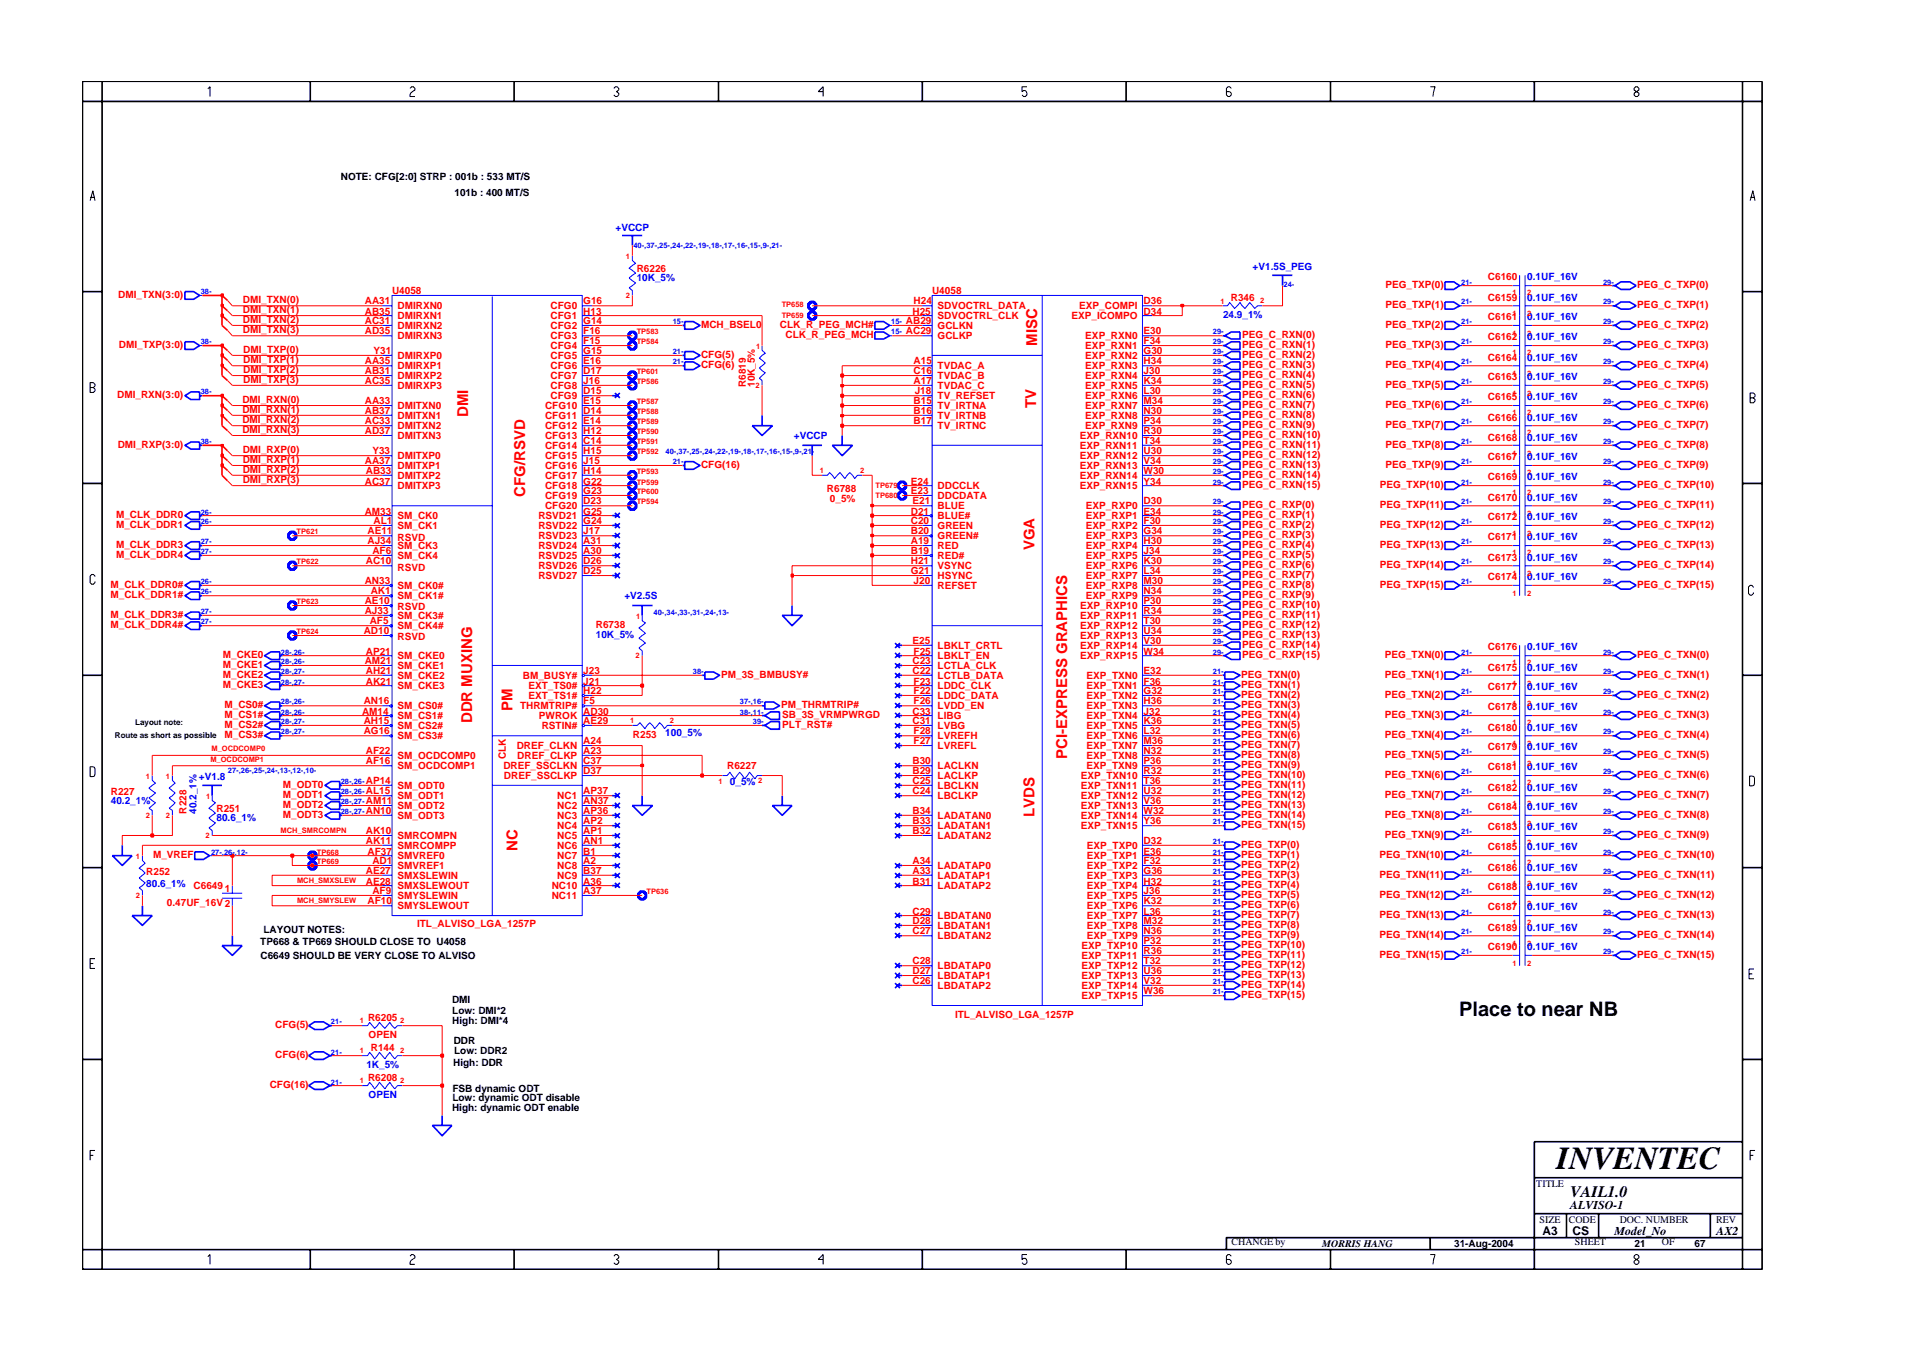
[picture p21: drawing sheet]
<svg xmlns="http://www.w3.org/2000/svg" width="297mm" height="210mm" viewBox="0 0 297 210" stroke-linecap="round" stroke-linejoin="round" font-family="sans-serif">
<defs><g id="words">
<text font-size="5" x="241.8" y="181.6">INVENTEC</text>
<text font-size="3.1" x="226.7" y="157.8">Place to near NB</text>
<text font-size="2.5" x="244" y="185.9">VAIL1.0</text>
<g font-size="2.3" fill="#f00">
<text x="161.1" y="53.7" transform="rotate(-90 161.1 53.7)">MISC</text>
<text x="72.8" y="64.8" transform="rotate(-90 72.8 64.8)">DMI</text>
<text x="161" y="63.4" transform="rotate(-90 161 63.4)">TV</text>
<text x="81.6" y="77.1" transform="rotate(-90 81.6 77.1)">CFG/RSVD</text>
<text x="160.7" y="85.5" transform="rotate(-90 160.7 85.5)">VGA</text>
<text x="73.3" y="112.4" transform="rotate(-90 73.3 112.4)">DDR MUXING</text>
<text x="79.6" y="110.4" transform="rotate(-90 79.6 110.4)">PM</text>
<text x="165.8" y="118" transform="rotate(-90 165.8 118)">PCI-EXPRESS GRAPHICS</text>
<text x="160.7" y="126.9" transform="rotate(-90 160.7 126.9)">LVDS</text>
<text x="80.4" y="132.2" transform="rotate(-90 80.4 132.2)">NC</text>
</g>
<g font-size="1.9">
<text x="239.6" y="191.9">A3</text>
<text x="244" y="187.9">ALVISO-1</text>
<text x="244.3" y="192">CS</text>
<text x="250.8" y="191.9">Model_No</text>
<text x="266.6" y="191.9">AX2</text>
</g>
<g font-size="1.6">
<text x="53" y="28">NOTE: CFG[2:0] STRP : 001b : 533 MT/S</text>
<text x="70.6" y="30.4">101b : 400 MT/S</text>
<text x="40.4" y="146.8">TP668 &amp; TP669 SHOULD CLOSE TO U4058</text>
<text x="40.5" y="148.9">C6649 SHOULD BE VERY CLOSE TO ALVISO</text>
<text x="40.9" y="145">LAYOUT NOTES:</text>
<text x="70.2" y="155.9">DMI</text>
<text x="70.3" y="159.1">High: DMI*4</text>
<text x="70.3" y="157.5">Low: DMI*2</text>
<text x="70.4" y="165.6">High: DDR</text>
<text x="70.5" y="162.2">DDR</text>
<text x="70.6" y="163.8">Low: DDR2</text>
<text x="70.2" y="172.6">High: dynamic ODT enable</text>
<text x="70.3" y="171">Low: dynamic ODT disable</text>
<text x="70.3" y="169.7">FSB dynamic ODT</text>
<text x="238.7" y="184.4">TITLE</text>
<text x="239.2" y="190">SIZE</text>
<text x="243.7" y="190">CODE</text>
<text x="251.6" y="190">DOC. NUMBER</text>
<text x="266.6" y="190">REV</text>
<text x="191.3" y="193.5">CHANGE by</text>
<text x="205.4" y="193.7">MORRIS HANG</text>
<text x="225.9" y="193.7">31-Aug-2004</text>
<text x="244.7" y="193.5">SHEET</text>
<text x="253.9" y="193.7">21</text>
<text x="258.2" y="193.5">OF</text>
<text x="263.3" y="193.7">67</text>
</g>
<g font-size="1.6" fill="#00f">
<text x="95.6" y="35.8">+VCCP</text>
<text x="98.9" y="43.7">10K_5%</text>
<text x="194.6" y="42">+V1.5S_PEG</text>
<text x="237.3" y="46.7">0.1UF_16V</text>
<text x="237.3" y="43.6">0.1UF_16V</text>
<text x="190" y="49.5">24.9_1%</text>
<text x="237.3" y="52.9">0.1UF_16V</text>
<text x="237.3" y="49.8">0.1UF_16V</text>
<text x="237.3" y="56">0.1UF_16V</text>
<text x="237.3" y="59.1">0.1UF_16V</text>
<text x="237.3" y="65.3">0.1UF_16V</text>
<text x="237.3" y="62.2">0.1UF_16V</text>
<text x="123.3" y="68.2">+VCCP</text>
<text x="237.3" y="68.5">0.1UF_16V</text>
<text x="237.3" y="71.5">0.1UF_16V</text>
<text x="237.3" y="77.8">0.1UF_16V</text>
<text x="237.3" y="74.6">0.1UF_16V</text>
<text x="237.3" y="80.8">0.1UF_16V</text>
<text x="237.3" y="84">0.1UF_16V</text>
<text x="237.3" y="87.1">0.1UF_16V</text>
<text x="97" y="93.1">+V2.5S</text>
<text x="237.3" y="90.1">0.1UF_16V</text>
<text x="92.6" y="99.1">10K_5%</text>
<text x="237.3" y="101.1">0.1UF_16V</text>
<text x="237.3" y="104.2">0.1UF_16V</text>
<text x="237.3" y="107.2">0.1UF_16V</text>
<text x="237.3" y="110.4">0.1UF_16V</text>
<text x="237.3" y="113.5">0.1UF_16V</text>
<text x="103.4" y="114.3">100_5%</text>
<text x="237.3" y="116.6">0.1UF_16V</text>
<text x="237.3" y="119.7">0.1UF_16V</text>
<text x="17.2" y="125">40.2_1%</text>
<text x="30.9" y="121.3">+V1.8</text>
<text x="113.4" y="122">0_5%</text>
<text x="237.3" y="122.8">0.1UF_16V</text>
<text x="237.3" y="125.9">0.1UF_16V</text>
<text x="30.5" y="126.4" transform="rotate(-90 30.5 126.4)">40.2_1%</text>
<text x="33.6" y="127.6">80.6_1%</text>
<text x="237.3" y="129">0.1UF_16V</text>
<text x="22.7" y="137.8">80.6_1%</text>
<text x="237.3" y="135.3">0.1UF_16V</text>
<text x="237.3" y="132.1">0.1UF_16V</text>
<text x="237.3" y="141.4">0.1UF_16V</text>
<text x="237.3" y="138.3">0.1UF_16V</text>
<text x="237.3" y="144.6">0.1UF_16V</text>
<text x="237.3" y="147.6">0.1UF_16V</text>
<text x="56.9" y="166">1K_5%</text>
<text x="57.3" y="170.6">OPEN</text>
</g>
<g font-size="1.6" fill="#f00">
<text x="18.4" y="46.3">DMI_TXN(3:0)</text>
<text x="37.7" y="47.1">DMI_TXN(0)</text>
<text x="56.7" y="47.3">AA31</text>
<text x="60.9" y="45.7">U4058</text>
<text x="90.6" y="47.3">G16</text>
<text x="98.9" y="42.3">R6226</text>
<text x="141.9" y="47.3">H24</text>
<text x="144.8" y="45.7">U4058</text>
<text x="177.7" y="47.3">D36</text>
<text x="191.2" y="46.8">R346</text>
<text x="215.2" y="44.8">PEG_TXP(0)</text>
<text x="215.2" y="47.8">PEG_TXP(1)</text>
<text x="231.2" y="46.7">C6159</text>
<text x="231.2" y="43.6">C6160</text>
<text x="254.4" y="44.8">PEG_C_TXP(0)</text>
<text x="254.4" y="47.8">PEG_C_TXP(1)</text>
<text x="37.7" y="51.7">DMI_TXN(3)</text>
<text x="37.7" y="50.2">DMI_TXN(2)</text>
<text x="37.7" y="48.6">DMI_TXN(1)</text>
<text x="56.7" y="48.9">AB35</text>
<text x="56.7" y="50.4">AC31</text>
<text x="56.7" y="51.9">AD35</text>
<text x="61.8" y="48.1">DMIRXN0</text>
<text x="61.8" y="49.6">DMIRXN1</text>
<text x="61.8" y="51.1">DMIRXN2</text>
<text x="61.8" y="52.7">DMIRXN3</text>
<text x="85.5" y="48.1">CFG0</text>
<text x="85.5" y="49.6">CFG1</text>
<text x="85.5" y="51.1">CFG2</text>
<text x="85.5" y="52.7">CFG3</text>
<text x="90.6" y="48.9">H13</text>
<text x="90.6" y="50.4">G14</text>
<text x="90.6" y="51.9">F16</text>
<text x="90.6" y="53.5">F15</text>
<text x="108.9" y="51">MCH_BSEL0</text>
<text x="121.2" y="51">CLK_R_PEG_MCH#</text>
<text x="122" y="52.5">CLK_R_PEG_MCH</text>
<text x="140.7" y="50.4">AB29</text>
<text x="140.7" y="51.9">AC29</text>
<text x="141.8" y="48.9">H25</text>
<text x="145.7" y="49.6">SDVOCTRL_CLK</text>
<text x="145.7" y="48.1">SDVOCTRL_DATA</text>
<text x="145.7" y="51.1">GCLKN</text>
<text x="145.7" y="52.7">GCLKP</text>
<text x="166.5" y="49.6">EXP_ICOMPO</text>
<text x="167.7" y="48.1">EXP_COMPI</text>
<text x="168.6" y="52.7">EXP_RXN0</text>
<text x="177.7" y="48.9">D34</text>
<text x="177.7" y="51.9">E30</text>
<text x="177.7" y="53.5">F34</text>
<text x="193" y="52.5">PEG_C_RXN(0)</text>
<text x="215.2" y="51">PEG_TXP(2)</text>
<text x="231.2" y="52.9">C6162</text>
<text x="231.2" y="49.8">C6161</text>
<text x="254.4" y="51">PEG_C_TXP(2)</text>
<text x="18.5" y="54.1">DMI_TXP(3:0)</text>
<text x="37.8" y="58">DMI_TXP(2)</text>
<text x="37.8" y="56.4">DMI_TXP(1)</text>
<text x="37.8" y="54.9">DMI_TXP(0)</text>
<text x="37.8" y="59.5">DMI_TXP(3)</text>
<text x="56.7" y="56.6">AA35</text>
<text x="56.7" y="58.2">AB31</text>
<text x="56.7" y="59.7">AC35</text>
<text x="58" y="55">Y31</text>
<text x="61.8" y="55.8">DMIRXP0</text>
<text x="61.8" y="57.4">DMIRXP1</text>
<text x="61.8" y="58.9">DMIRXP2</text>
<text x="85.5" y="54.3">CFG4</text>
<text x="85.5" y="55.8">CFG5</text>
<text x="85.5" y="57.4">CFG6</text>
<text x="85.5" y="58.9">CFG7</text>
<text x="90.6" y="59.7">J16</text>
<text x="90.6" y="55">G15</text>
<text x="90.6" y="56.6">E16</text>
<text x="90.6" y="58.2">D17</text>
<text x="108.9" y="57.1">CFG(6)</text>
<text x="108.9" y="55.6">CFG(5)</text>
<text x="141.9" y="56.6">A15</text>
<text x="141.9" y="58.2">C16</text>
<text x="141.9" y="59.7">A17</text>
<text x="145.7" y="57.4">TVDAC_A</text>
<text x="145.7" y="58.9">TVDAC_B</text>
<text x="168.6" y="54.3">EXP_RXN1</text>
<text x="168.6" y="55.8">EXP_RXN2</text>
<text x="168.6" y="57.4">EXP_RXN3</text>
<text x="168.6" y="58.9">EXP_RXN4</text>
<text x="177.7" y="58.2">J30</text>
<text x="177.7" y="59.7">K34</text>
<text x="177.7" y="55">G30</text>
<text x="177.7" y="56.6">H34</text>
<text x="193" y="54.1">PEG_C_RXN(1)</text>
<text x="193" y="58.7">PEG_C_RXN(4)</text>
<text x="193" y="57.1">PEG_C_RXN(3)</text>
<text x="193" y="55.6">PEG_C_RXN(2)</text>
<text x="215.2" y="54.1">PEG_TXP(3)</text>
<text x="215.2" y="57.1">PEG_TXP(4)</text>
<text x="231.2" y="56">C6164</text>
<text x="231.2" y="59.1">C6163</text>
<text x="254.4" y="57.1">PEG_C_TXP(4)</text>
<text x="254.4" y="54.1">PEG_C_TXP(3)</text>
<text x="18.2" y="61.8">DMI_RXN(3:0)</text>
<text x="37.7" y="65.7">DMI_RXN(2)</text>
<text x="37.7" y="64.2">DMI_RXN(1)</text>
<text x="37.7" y="62.6">DMI_RXN(0)</text>
<text x="56.7" y="62.8">AA33</text>
<text x="56.7" y="64.4">AB37</text>
<text x="56.7" y="65.9">AC33</text>
<text x="61.8" y="65.1">DMITXN1</text>
<text x="61.8" y="60.4">DMIRXP3</text>
<text x="61.8" y="63.6">DMITXN0</text>
<text x="84.7" y="63.6">CFG10</text>
<text x="84.7" y="65.1">CFG11</text>
<text x="85.5" y="60.4">CFG8</text>
<text x="85.5" y="62.1">CFG9</text>
<text x="90.6" y="62.8">E15</text>
<text x="90.6" y="64.4">D14</text>
<text x="90.6" y="65.9">E14</text>
<text x="90.6" y="61.2">D15</text>
<text x="115.9" y="60.1" transform="rotate(-90 115.9 60.1)">R6819</text>
<text x="117.3" y="60.1" transform="rotate(-90 117.3 60.1)">10K_5%</text>
<text x="141.9" y="62.8">B15</text>
<text x="141.9" y="64.4">B16</text>
<text x="141.9" y="65.9">B17</text>
<text x="142.1" y="61.2">J18</text>
<text x="145.7" y="60.4">TVDAC_C</text>
<text x="145.7" y="63.6">TV_IRTNA</text>
<text x="145.7" y="65.1">TV_IRTNB</text>
<text x="145.7" y="62.1">TV_REFSET</text>
<text x="168.6" y="60.4">EXP_RXN5</text>
<text x="168.6" y="62.1">EXP_RXN6</text>
<text x="168.6" y="63.6">EXP_RXN7</text>
<text x="168.6" y="65.1">EXP_RXN8</text>
<text x="177.7" y="61.2">L30</text>
<text x="177.7" y="62.8">M34</text>
<text x="177.7" y="64.4">N30</text>
<text x="177.7" y="65.9">P34</text>
<text x="193" y="64.9">PEG_C_RXN(8)</text>
<text x="193" y="63.4">PEG_C_RXN(7)</text>
<text x="193" y="61.8">PEG_C_RXN(6)</text>
<text x="193" y="60.3">PEG_C_RXN(5)</text>
<text x="215.2" y="63.4">PEG_TXP(6)</text>
<text x="215.2" y="60.3">PEG_TXP(5)</text>
<text x="231.2" y="65.3">C6166</text>
<text x="231.2" y="62.2">C6165</text>
<text x="254.4" y="60.3">PEG_C_TXP(5)</text>
<text x="254.4" y="63.4">PEG_C_TXP(6)</text>
<text x="18.3" y="69.6">DMI_RXP(3:0)</text>
<text x="37.7" y="67.3">DMI_RXN(3)</text>
<text x="37.7" y="72">DMI_RXP(1)</text>
<text x="37.7" y="70.3">DMI_RXP(0)</text>
<text x="56.7" y="67.5">AD37</text>
<text x="57.9" y="70.5">Y33</text>
<text x="61.8" y="66.7">DMITXN2</text>
<text x="61.8" y="68.2">DMITXN3</text>
<text x="61.8" y="71.4">DMITXP0</text>
<text x="84.7" y="66.7">CFG12</text>
<text x="84.7" y="68.2">CFG13</text>
<text x="84.7" y="69.8">CFG14</text>
<text x="84.7" y="71.4">CFG15</text>
<text x="90.6" y="67.5">H12</text>
<text x="90.6" y="69">C14</text>
<text x="90.6" y="70.5">H15</text>
<text x="145.7" y="66.7">TV_IRTNC</text>
<text x="167.7" y="68.2">EXP_RXN10</text>
<text x="167.7" y="69.8">EXP_RXN11</text>
<text x="167.7" y="71.4">EXP_RXN12</text>
<text x="168.6" y="66.7">EXP_RXN9</text>
<text x="177.7" y="67.5">R30</text>
<text x="177.7" y="69">T34</text>
<text x="177.7" y="70.5">U30</text>
<text x="193" y="71.1">PEG_C_RXN(12)</text>
<text x="193" y="69.6">PEG_C_RXN(11)</text>
<text x="193" y="68.1">PEG_C_RXN(10)</text>
<text x="193" y="66.5">PEG_C_RXN(9)</text>
<text x="215.2" y="66.5">PEG_TXP(7)</text>
<text x="215.2" y="69.6">PEG_TXP(8)</text>
<text x="231.2" y="68.5">C6168</text>
<text x="231.2" y="71.5">C6167</text>
<text x="254.4" y="66.5">PEG_C_TXP(7)</text>
<text x="254.4" y="69.6">PEG_C_TXP(8)</text>
<text x="37.7" y="75">DMI_RXP(3)</text>
<text x="37.7" y="73.5">DMI_RXP(2)</text>
<text x="56.7" y="72.1">AA37</text>
<text x="56.7" y="75.3">AC37</text>
<text x="56.8" y="73.7">AB33</text>
<text x="61.8" y="72.9">DMITXP1</text>
<text x="61.8" y="74.4">DMITXP2</text>
<text x="61.8" y="76">DMITXP3</text>
<text x="84.7" y="72.9">CFG16</text>
<text x="84.7" y="74.4">CFG17</text>
<text x="84.7" y="76">CFG18</text>
<text x="84.7" y="77.5">CFG19</text>
<text x="90.6" y="72.2">J15</text>
<text x="90.6" y="73.7">H14</text>
<text x="90.6" y="75.3">G22</text>
<text x="90.6" y="76.8">G23</text>
<text x="108.9" y="72.7">CFG(16)</text>
<text x="128.5" y="76.5">R6788</text>
<text x="128.9" y="78">0_5%</text>
<text x="141.5" y="75.3">E24</text>
<text x="141.5" y="76.8">E23</text>
<text x="145.7" y="76">DDCCLK</text>
<text x="145.7" y="77.5">DDCDATA</text>
<text x="167.7" y="72.9">EXP_RXN13</text>
<text x="167.7" y="74.4">EXP_RXN14</text>
<text x="167.7" y="76">EXP_RXN15</text>
<text x="177.7" y="72.2">V34</text>
<text x="177.7" y="73.7">W30</text>
<text x="177.7" y="75.3">Y34</text>
<text x="193" y="72.7">PEG_C_RXN(13)</text>
<text x="193" y="75.9">PEG_C_RXN(15)</text>
<text x="193" y="74.2">PEG_C_RXN(14)</text>
<text x="214.4" y="75.8">PEG_TXP(10)</text>
<text x="215.2" y="72.7">PEG_TXP(9)</text>
<text x="231.2" y="77.8">C6170</text>
<text x="231.2" y="74.6">C6169</text>
<text x="254.4" y="72.7">PEG_C_TXP(9)</text>
<text x="254.4" y="75.8">PEG_C_TXP(10)</text>
<text x="18" y="82">M_CLK_DDR1</text>
<text x="18" y="80.5">M_CLK_DDR0</text>
<text x="56.7" y="79.9">AM33</text>
<text x="57.1" y="83">AE11</text>
<text x="58" y="81.5">AL1</text>
<text x="61.7" y="80.7">SM_CK0</text>
<text x="61.8" y="82.2">SM_CK1</text>
<text x="83.6" y="80.7">RSVD21</text>
<text x="83.6" y="82.2">RSVD22</text>
<text x="83.6" y="83.8">RSVD23</text>
<text x="84.7" y="79.2">CFG20</text>
<text x="90.6" y="79.9">G25</text>
<text x="90.6" y="81.5">G24</text>
<text x="90.6" y="83">J17</text>
<text x="90.6" y="78.3">D23</text>
<text x="141.5" y="79.9">D21</text>
<text x="141.5" y="81.5">C20</text>
<text x="141.5" y="83">B20</text>
<text x="141.8" y="78.3">E21</text>
<text x="145.7" y="79.2">BLUE</text>
<text x="145.7" y="80.7">BLUE#</text>
<text x="145.7" y="82.2">GREEN</text>
<text x="145.7" y="83.8">GREEN#</text>
<text x="168.7" y="82.2">EXP_RXP2</text>
<text x="168.7" y="83.8">EXP_RXP3</text>
<text x="168.7" y="79.2">EXP_RXP0</text>
<text x="168.7" y="80.7">EXP_RXP1</text>
<text x="177.7" y="81.5">F30</text>
<text x="177.7" y="83">G34</text>
<text x="177.7" y="78.3">D30</text>
<text x="177.7" y="79.9">E34</text>
<text x="193" y="82">PEG_C_RXP(2)</text>
<text x="193" y="80.5">PEG_C_RXP(1)</text>
<text x="193" y="78.9">PEG_C_RXP(0)</text>
<text x="193" y="83.6">PEG_C_RXP(3)</text>
<text x="214.4" y="78.9">PEG_TXP(11)</text>
<text x="214.4" y="82">PEG_TXP(12)</text>
<text x="231.2" y="80.8">C6172</text>
<text x="231.2" y="84">C6171</text>
<text x="254.4" y="78.9">PEG_C_TXP(11)</text>
<text x="254.4" y="82">PEG_C_TXP(12)</text>
<text x="18" y="86.7">M_CLK_DDR4</text>
<text x="18" y="85.2">M_CLK_DDR3</text>
<text x="56.8" y="87.6">AC10</text>
<text x="57.1" y="84.6">AJ34</text>
<text x="57.9" y="86.1">AF6</text>
<text x="61.7" y="86.9">SM_CK4</text>
<text x="61.8" y="88.7">RSVD</text>
<text x="61.8" y="85.3">SM_CK3</text>
<text x="61.8" y="84">RSVD</text>
<text x="83.6" y="90">RSVD27</text>
<text x="83.6" y="85.3">RSVD24</text>
<text x="83.6" y="86.9">RSVD25</text>
<text x="83.6" y="88.5">RSVD26</text>
<text x="90.6" y="87.6">D26</text>
<text x="90.6" y="89.3">D25</text>
<text x="90.6" y="84.6">A31</text>
<text x="90.6" y="86.1">A30</text>
<text x="141.5" y="84.6">A19</text>
<text x="141.5" y="86.1">B19</text>
<text x="141.5" y="89.3">G21</text>
<text x="141.5" y="87.6">H21</text>
<text x="145.7" y="85.3">RED</text>
<text x="145.7" y="86.9">RED#</text>
<text x="145.7" y="90">HSYNC</text>
<text x="145.7" y="88.5">VSYNC</text>
<text x="168.7" y="85.3">EXP_RXP4</text>
<text x="168.7" y="86.9">EXP_RXP5</text>
<text x="168.7" y="88.5">EXP_RXP6</text>
<text x="168.7" y="90">EXP_RXP7</text>
<text x="177.7" y="84.6">H30</text>
<text x="177.7" y="86.1">J34</text>
<text x="177.7" y="87.6">K30</text>
<text x="177.7" y="89.3">L34</text>
<text x="193" y="89.8">PEG_C_RXP(7)</text>
<text x="193" y="88.2">PEG_C_RXP(6)</text>
<text x="193" y="86.7">PEG_C_RXP(5)</text>
<text x="193" y="85.2">PEG_C_RXP(4)</text>
<text x="214.4" y="85.2">PEG_TXP(13)</text>
<text x="214.4" y="88.2">PEG_TXP(14)</text>
<text x="231.2" y="87.1">C6173</text>
<text x="254.4" y="85.2">PEG_C_TXP(13)</text>
<text x="254.4" y="88.2">PEG_C_TXP(14)</text>
<text x="17.2" y="92.9">M_CLK_DDR1#</text>
<text x="17.2" y="91.3">M_CLK_DDR0#</text>
<text x="56.7" y="90.8">AN33</text>
<text x="56.7" y="95.4">AJ33</text>
<text x="56.7" y="93.9">AE10</text>
<text x="57.6" y="92.3">AK1</text>
<text x="61.8" y="94.8">RSVD</text>
<text x="61.8" y="91.5">SM_CK0#</text>
<text x="61.8" y="93.1">SM_CK1#</text>
<text x="141.9" y="90.8">J20</text>
<text x="145.7" y="91.5">REFSET</text>
<text x="167.8" y="94.6">EXP_RXP10</text>
<text x="168.7" y="91.5">EXP_RXP8</text>
<text x="168.7" y="93.1">EXP_RXP9</text>
<text x="177.7" y="90.8">M30</text>
<text x="177.7" y="92.3">N34</text>
<text x="177.7" y="93.9">P30</text>
<text x="177.7" y="95.4">R34</text>
<text x="193" y="94.5">PEG_C_RXP(10)</text>
<text x="193" y="92.9">PEG_C_RXP(9)</text>
<text x="193" y="91.3">PEG_C_RXP(8)</text>
<text x="214.4" y="91.3">PEG_TXP(15)</text>
<text x="231.2" y="90.1">C6174</text>
<text x="254.4" y="91.3">PEG_C_TXP(15)</text>
<text x="17.2" y="97.5">M_CLK_DDR4#</text>
<text x="17.2" y="96">M_CLK_DDR3#</text>
<text x="56.5" y="98.6">AD10</text>
<text x="56.8" y="101.7">AP21</text>
<text x="57.4" y="97">AF5</text>
<text x="61.7" y="96.2">SM_CK3#</text>
<text x="61.7" y="97.8">SM_CK4#</text>
<text x="61.8" y="99.5">RSVD</text>
<text x="92.6" y="97.6">R6738</text>
<text x="141.8" y="100.1">E25</text>
<text x="141.9" y="101.7">F25</text>
<text x="145.7" y="100.8">LBKLT_CRTL</text>
<text x="167.8" y="100.8">EXP_RXP14</text>
<text x="167.8" y="96.2">EXP_RXP11</text>
<text x="167.8" y="97.8">EXP_RXP12</text>
<text x="167.8" y="99.3">EXP_RXP13</text>
<text x="177.7" y="98.6">U34</text>
<text x="177.7" y="100.1">V30</text>
<text x="177.7" y="101.7">W34</text>
<text x="177.7" y="97">T30</text>
<text x="193" y="100.7">PEG_C_RXP(14)</text>
<text x="193" y="99.1">PEG_C_RXP(13)</text>
<text x="193" y="97.5">PEG_C_RXP(12)</text>
<text x="193" y="96">PEG_C_RXP(11)</text>
<text x="231.2" y="101.1">C6176</text>
<text x="34.6" y="106.9">M_CKE3</text>
<text x="34.6" y="105.3">M_CKE2</text>
<text x="34.6" y="103.8">M_CKE1</text>
<text x="34.6" y="102.3">M_CKE0</text>
<text x="56.7" y="103.2">AM21</text>
<text x="56.8" y="104.7">AH21</text>
<text x="56.8" y="106.4">AK21</text>
<text x="61.7" y="104">SM_CKE1</text>
<text x="61.7" y="105.5">SM_CKE2</text>
<text x="61.7" y="107.1">SM_CKE3</text>
<text x="61.7" y="102.4">SM_CKE0</text>
<text x="81.2" y="105.5">BM_BUSY#</text>
<text x="82.1" y="107.1">EXT_TS0#</text>
<text x="90.6" y="106.4">J21</text>
<text x="90.6" y="107.9">H22</text>
<text x="90.6" y="104.7">J23</text>
<text x="112" y="105.3">PM_3S_BMBUSY#</text>
<text x="141.8" y="103.2">C23</text>
<text x="141.8" y="104.7">C22</text>
<text x="141.9" y="106.4">F23</text>
<text x="141.9" y="107.9">F22</text>
<text x="145.7" y="102.4">LBKLT_EN</text>
<text x="145.7" y="104">LCTLA_CLK</text>
<text x="145.7" y="105.5">LCTLB_DATA</text>
<text x="145.7" y="107.1">LDDC_CLK</text>
<text x="167.8" y="102.4">EXP_RXP15</text>
<text x="168.8" y="105.5">EXP_TXN0</text>
<text x="168.8" y="107.1">EXP_TXN1</text>
<text x="177.7" y="104.7">E32</text>
<text x="177.7" y="106.4">F36</text>
<text x="177.7" y="107.9">G32</text>
<text x="192.8" y="106.9">PEG_TXN(1)</text>
<text x="192.8" y="105.3">PEG_TXN(0)</text>
<text x="193" y="102.3">PEG_C_RXP(15)</text>
<text x="215.2" y="102.3">PEG_TXN(0)</text>
<text x="215.2" y="105.3">PEG_TXN(1)</text>
<text x="231.2" y="104.2">C6175</text>
<text x="231.2" y="107.2">C6177</text>
<text x="254.4" y="102.3">PEG_C_TXN(0)</text>
<text x="254.4" y="105.3">PEG_C_TXN(1)</text>
<text x="34.9" y="113.1">M_CS2#</text>
<text x="34.9" y="111.6">M_CS1#</text>
<text x="34.9" y="110">M_CS0#</text>
<text x="56.2" y="111">AM14</text>
<text x="56.5" y="109.4">AN16</text>
<text x="56.5" y="112.5">AH15</text>
<text x="61.8" y="110.2">SM_CS0#</text>
<text x="61.8" y="111.8">SM_CS1#</text>
<text x="61.8" y="113.3">SM_CS2#</text>
<text x="80.8" y="110.2">THRMTRIP#</text>
<text x="82.1" y="108.6">EXT_TS1#</text>
<text x="83.7" y="111.8">PWROK</text>
<text x="84.2" y="113.3">RSTIN#</text>
<text x="90.6" y="111">AD30</text>
<text x="90.6" y="112.5">AE29</text>
<text x="90.6" y="109.4">F5</text>
<text x="121.4" y="110">PM_THRMTRIP#</text>
<text x="121.5" y="113.1">PLT_RST#</text>
<text x="121.5" y="111.6">SB_3S_VRMPWRGD</text>
<text x="141.8" y="111">C33</text>
<text x="141.8" y="112.5">C31</text>
<text x="141.9" y="109.4">F26</text>
<text x="145.7" y="108.6">LDDC_DATA</text>
<text x="145.7" y="111.8">LIBG</text>
<text x="145.7" y="113.3">LVBG</text>
<text x="145.7" y="110.2">LVDD_EN</text>
<text x="168.8" y="113.3">EXP_TXN5</text>
<text x="168.8" y="108.6">EXP_TXN2</text>
<text x="168.8" y="110.2">EXP_TXN3</text>
<text x="168.8" y="111.8">EXP_TXN4</text>
<text x="177.7" y="111">J32</text>
<text x="177.7" y="112.5">K36</text>
<text x="177.7" y="109.4">H36</text>
<text x="192.8" y="113.1">PEG_TXN(5)</text>
<text x="192.8" y="111.6">PEG_TXN(4)</text>
<text x="192.8" y="110">PEG_TXN(3)</text>
<text x="192.8" y="108.4">PEG_TXN(2)</text>
<text x="215.2" y="108.4">PEG_TXN(2)</text>
<text x="215.2" y="111.6">PEG_TXN(3)</text>
<text x="231.2" y="110.4">C6178</text>
<text x="231.2" y="113.5">C6180</text>
<text x="254.4" y="108.4">PEG_C_TXN(2)</text>
<text x="254.4" y="111.6">PEG_C_TXN(3)</text>
<text x="34.9" y="114.6">M_CS3#</text>
<text x="56.5" y="114.1">AG16</text>
<text x="56.8" y="117.2">AF22</text>
<text x="56.8" y="118.7">AF16</text>
<text x="61.8" y="114.9">SM_CS3#</text>
<text x="61.8" y="117.9">SM_OCDCOMP0</text>
<text x="61.8" y="119.5">SM_OCDCOMP1</text>
<text x="78.2" y="119.5">DREF_SSCLKN</text>
<text x="78.6" y="118" transform="rotate(-90 78.6 118)">CLK</text>
<text x="80.3" y="116.4">DREF_CLKN</text>
<text x="80.4" y="117.9">DREF_CLKP</text>
<text x="90.6" y="115.7">A24</text>
<text x="90.6" y="117.2">A23</text>
<text x="90.6" y="118.7">C37</text>
<text x="98.3" y="114.7">R253</text>
<text x="113" y="119.4">R6227</text>
<text x="141.8" y="118.7">B30</text>
<text x="141.9" y="114.1">F28</text>
<text x="141.9" y="115.7">F27</text>
<text x="145.7" y="114.9">LVREFH</text>
<text x="145.7" y="116.4">LVREFL</text>
<text x="145.7" y="119.5">LACLKN</text>
<text x="168.8" y="114.9">EXP_TXN6</text>
<text x="168.8" y="116.4">EXP_TXN7</text>
<text x="168.8" y="117.9">EXP_TXN8</text>
<text x="168.8" y="119.5">EXP_TXN9</text>
<text x="177.7" y="114.1">L32</text>
<text x="177.7" y="115.7">M36</text>
<text x="177.7" y="117.2">N32</text>
<text x="177.7" y="118.7">P36</text>
<text x="192.8" y="119.3">PEG_TXN(9)</text>
<text x="192.8" y="117.8">PEG_TXN(8)</text>
<text x="192.8" y="116.2">PEG_TXN(7)</text>
<text x="192.8" y="114.6">PEG_TXN(6)</text>
<text x="215.2" y="114.6">PEG_TXN(4)</text>
<text x="215.2" y="117.8">PEG_TXN(5)</text>
<text x="231.2" y="116.6">C6179</text>
<text x="231.2" y="119.7">C6181</text>
<text x="254.4" y="114.6">PEG_C_TXN(4)</text>
<text x="254.4" y="117.8">PEG_C_TXN(5)</text>
<text x="17.2" y="123.5">R227</text>
<text x="43.9" y="125.6">M_ODT2</text>
<text x="43.9" y="123.9">M_ODT1</text>
<text x="43.9" y="122.4">M_ODT0</text>
<text x="56.8" y="121.8">AP14</text>
<text x="56.8" y="123.4">AL15</text>
<text x="56.8" y="125">AM11</text>
<text x="61.8" y="122.6">SM_ODT0</text>
<text x="61.8" y="124.2">SM_ODT1</text>
<text x="61.8" y="125.7">SM_ODT2</text>
<text x="78.3" y="121.1">DREF_SSCLKP</text>
<text x="86.6" y="124.2">NC1</text>
<text x="86.6" y="125.7">NC2</text>
<text x="90.6" y="120.3">D37</text>
<text x="90.6" y="123.4">AP37</text>
<text x="90.6" y="125">AN37</text>
<text x="141.8" y="121.9">C25</text>
<text x="141.8" y="123.4">C24</text>
<text x="141.8" y="120.3">B29</text>
<text x="145.7" y="122.6">LBCLKN</text>
<text x="145.7" y="124.2">LBCLKP</text>
<text x="145.7" y="121.1">LACLKP</text>
<text x="167.9" y="121.1">EXP_TXN10</text>
<text x="167.9" y="122.6">EXP_TXN11</text>
<text x="167.9" y="124.2">EXP_TXN12</text>
<text x="167.9" y="125.7">EXP_TXN13</text>
<text x="177.7" y="120.3">R32</text>
<text x="177.7" y="121.8">T36</text>
<text x="177.7" y="123.4">U32</text>
<text x="177.7" y="125">V36</text>
<text x="192.8" y="123.9">PEG_TXN(12)</text>
<text x="192.8" y="122.4">PEG_TXN(11)</text>
<text x="192.8" y="120.9">PEG_TXN(10)</text>
<text x="192.8" y="125.6">PEG_TXN(13)</text>
<text x="215.2" y="120.9">PEG_TXN(6)</text>
<text x="215.2" y="123.9">PEG_TXN(7)</text>
<text x="231.2" y="122.8">C6182</text>
<text x="231.2" y="125.9">C6184</text>
<text x="254.4" y="120.9">PEG_C_TXN(6)</text>
<text x="254.4" y="123.9">PEG_C_TXN(7)</text>
<text x="29" y="126.4" transform="rotate(-90 29 126.4)">R228</text>
<text x="33.6" y="126.2">R251</text>
<text x="43.9" y="127.1">M_ODT3</text>
<text x="56.8" y="129.6">AK10</text>
<text x="56.8" y="131.2">AK11</text>
<text x="56.8" y="126.5">AN10</text>
<text x="61.7" y="130.4">SMRCOMPN</text>
<text x="61.7" y="131.9">SMRCOMPP</text>
<text x="61.8" y="127.2">SM_ODT3</text>
<text x="86.6" y="127.2">NC3</text>
<text x="86.6" y="128.9">NC4</text>
<text x="86.6" y="130.4">NC5</text>
<text x="86.6" y="131.9">NC6</text>
<text x="90.6" y="126.5">AP36</text>
<text x="90.6" y="128">AP2</text>
<text x="90.6" y="129.6">AP1</text>
<text x="90.6" y="131.2">AN1</text>
<text x="141.8" y="126.5">B34</text>
<text x="141.8" y="128">B33</text>
<text x="141.8" y="129.6">B32</text>
<text x="145.7" y="127.2">LADATAN0</text>
<text x="145.7" y="128.9">LADATAN1</text>
<text x="145.7" y="130.4">LADATAN2</text>
<text x="167.9" y="127.2">EXP_TXN14</text>
<text x="167.9" y="128.9">EXP_TXN15</text>
<text x="168.9" y="131.9">EXP_TXP0</text>
<text x="177.7" y="131.2">D32</text>
<text x="177.7" y="126.5">W32</text>
<text x="177.7" y="128">Y36</text>
<text x="192.8" y="131.7">PEG_TXP(0)</text>
<text x="192.8" y="128.6">PEG_TXN(15)</text>
<text x="192.8" y="127.1">PEG_TXN(14)</text>
<text x="215.2" y="130.2">PEG_TXN(9)</text>
<text x="215.2" y="127.1">PEG_TXN(8)</text>
<text x="231.2" y="129">C6183</text>
<text x="254.4" y="130.2">PEG_C_TXN(9)</text>
<text x="254.4" y="127.1">PEG_C_TXN(8)</text>
<text x="22.7" y="135.9">R252</text>
<text x="23.8" y="133.3">M_VREF</text>
<text x="56.8" y="135.8">AE27</text>
<text x="56.8" y="137.4">AE28</text>
<text x="57.1" y="132.8">AF37</text>
<text x="57.9" y="134.3">AD1</text>
<text x="61.7" y="133.5">SMVREF0</text>
<text x="61.7" y="135">SMVREF1</text>
<text x="61.7" y="136.6">SMXSLEWIN</text>
<text x="86.6" y="133.5">NC7</text>
<text x="86.6" y="135">NC8</text>
<text x="86.6" y="136.6">NC9</text>
<text x="90.6" y="132.8">B1</text>
<text x="90.6" y="134.3">A2</text>
<text x="90.6" y="135.8">B37</text>
<text x="90.6" y="137.4">A36</text>
<text x="141.8" y="135.8">A33</text>
<text x="141.8" y="137.4">B31</text>
<text x="141.8" y="134.3">A34</text>
<text x="145.7" y="135">LADATAP0</text>
<text x="145.7" y="136.6">LADATAP1</text>
<text x="168.9" y="133.5">EXP_TXP1</text>
<text x="168.9" y="135">EXP_TXP2</text>
<text x="168.9" y="136.6">EXP_TXP3</text>
<text x="177.7" y="132.8">E36</text>
<text x="177.7" y="134.3">F32</text>
<text x="177.7" y="135.8">G36</text>
<text x="177.7" y="137.4">H32</text>
<text x="192.8" y="133.3">PEG_TXP(1)</text>
<text x="192.8" y="138">PEG_TXP(4)</text>
<text x="192.8" y="136.4">PEG_TXP(3)</text>
<text x="192.8" y="134.9">PEG_TXP(2)</text>
<text x="214.3" y="133.3">PEG_TXN(10)</text>
<text x="214.3" y="136.4">PEG_TXN(11)</text>
<text x="231.2" y="135.3">C6186</text>
<text x="231.2" y="132.1">C6185</text>
<text x="254.4" y="133.3">PEG_C_TXN(10)</text>
<text x="254.4" y="136.4">PEG_C_TXN(11)</text>
<text x="25.9" y="140.8">0.47UF_16V2</text>
<text x="30.1" y="138.1">C6649</text>
<text x="34.9" y="138.5">1</text>
<text x="57.1" y="140.5">AF10</text>
<text x="57.9" y="139">AF9</text>
<text x="61.7" y="138.2">SMXSLEWOUT</text>
<text x="61.7" y="139.7">SMYSLEWIN</text>
<text x="61.7" y="141.3">SMYSLEWOUT</text>
<text x="85.7" y="138.2">NC10</text>
<text x="85.7" y="139.7">NC11</text>
<text x="90.6" y="139">A37</text>
<text x="141.8" y="142.1">C29</text>
<text x="141.8" y="143.6">D28</text>
<text x="145.7" y="138.2">LADATAP2</text>
<text x="145.7" y="142.8">LBDATAN0</text>
<text x="168.9" y="142.8">EXP_TXP7</text>
<text x="168.9" y="138.2">EXP_TXP4</text>
<text x="168.9" y="139.7">EXP_TXP5</text>
<text x="168.9" y="141.3">EXP_TXP6</text>
<text x="177.7" y="143.6">M32</text>
<text x="177.7" y="139">J36</text>
<text x="177.7" y="140.5">K32</text>
<text x="177.7" y="142.1">L36</text>
<text x="192.8" y="142.7">PEG_TXP(7)</text>
<text x="192.8" y="141">PEG_TXP(6)</text>
<text x="192.8" y="139.5">PEG_TXP(5)</text>
<text x="214.3" y="139.5">PEG_TXN(12)</text>
<text x="214.3" y="142.7">PEG_TXN(13)</text>
<text x="231.2" y="141.4">C6187</text>
<text x="231.2" y="138.3">C6188</text>
<text x="254.4" y="139.5">PEG_C_TXN(12)</text>
<text x="254.4" y="142.7">PEG_C_TXN(13)</text>
<text x="64.8" y="144">ITL_ALVISO_LGA_1257P</text>
<text x="141.8" y="145.1">C27</text>
<text x="141.8" y="149.8">C28</text>
<text x="145.7" y="144.3">LBDATAN1</text>
<text x="145.7" y="146">LBDATAN2</text>
<text x="168" y="147.5">EXP_TXP10</text>
<text x="168" y="149">EXP_TXP11</text>
<text x="168.9" y="144.3">EXP_TXP8</text>
<text x="168.9" y="146">EXP_TXP9</text>
<text x="177.7" y="145.1">N36</text>
<text x="177.7" y="146.7">P32</text>
<text x="177.7" y="148.3">R36</text>
<text x="177.7" y="149.8">T32</text>
<text x="192.8" y="148.8">PEG_TXP(11)</text>
<text x="192.8" y="147.3">PEG_TXP(10)</text>
<text x="192.8" y="145.7">PEG_TXP(9)</text>
<text x="192.8" y="144.2">PEG_TXP(8)</text>
<text x="214.3" y="145.7">PEG_TXN(14)</text>
<text x="214.3" y="148.8">PEG_TXN(15)</text>
<text x="231.2" y="147.6">C6190</text>
<text x="231.2" y="144.6">C6189</text>
<text x="254.4" y="145.7">PEG_C_TXN(14)</text>
<text x="254.4" y="148.8">PEG_C_TXN(15)</text>
<text x="141.8" y="151.4">D27</text>
<text x="141.8" y="152.9">C26</text>
<text x="145.7" y="150.6">LBDATAP0</text>
<text x="145.7" y="152.1">LBDATAP1</text>
<text x="145.7" y="153.7">LBDATAP2</text>
<text x="168" y="150.6">EXP_TXP12</text>
<text x="168" y="152.1">EXP_TXP13</text>
<text x="168" y="153.7">EXP_TXP14</text>
<text x="168" y="155.3">EXP_TXP15</text>
<text x="177.7" y="151.4">U36</text>
<text x="177.7" y="152.9">V32</text>
<text x="177.7" y="154.4">W36</text>
<text x="192.8" y="155">PEG_TXP(15)</text>
<text x="192.8" y="153.5">PEG_TXP(14)</text>
<text x="192.8" y="152">PEG_TXP(13)</text>
<text x="192.8" y="150.4">PEG_TXP(12)</text>
<text x="42.8" y="159.7">CFG(5)</text>
<text x="57.2" y="158.6">R6205</text>
<text x="57.3" y="161.3">OPEN</text>
<text x="148.4" y="158.2">ITL_ALVISO_LGA_1257P</text>
<text x="42.8" y="164.4">CFG(6)</text>
<text x="57.2" y="167.9">R6208</text>
<text x="57.6" y="163.3">R144</text>
<text x="41.9" y="169.1">CFG(16)</text>
</g>
<g font-size="1.2" fill="#f00">
<text x="97.2" y="40.2">1</text>
<text x="97.2" y="46.3">2</text>
<text x="121.4" y="47.8">TP658</text>
<text x="189.6" y="47.2">1</text>
<text x="195.8" y="47.1">2</text>
<text x="235" y="45.9">1</text>
<text x="237.3" y="45.9">2</text>
<text x="98.9" y="53.5">TP584</text>
<text x="98.9" y="51.9">TP583</text>
<text x="121.4" y="49.4">TP659</text>
<text x="235" y="52.2">1</text>
<text x="235" y="49">1</text>
<text x="237.3" y="52.2">2</text>
<text x="237.3" y="49">2</text>
<text x="98.9" y="58.2">TP601</text>
<text x="98.9" y="59.7">TP586</text>
<text x="117.5" y="54.2">1</text>
<text x="235" y="58.3">1</text>
<text x="235" y="55.2">1</text>
<text x="237.3" y="58.3">2</text>
<text x="237.3" y="55.2">2</text>
<text x="98.9" y="65.9">TP589</text>
<text x="98.9" y="64.4">TP588</text>
<text x="98.9" y="62.8">TP587</text>
<text x="117.4" y="60.3">2</text>
<text x="235" y="64.5">1</text>
<text x="235" y="61.5">1</text>
<text x="237.3" y="64.5">2</text>
<text x="237.3" y="61.5">2</text>
<text x="98.9" y="70.5">TP592</text>
<text x="98.9" y="69">TP591</text>
<text x="98.9" y="67.5">TP590</text>
<text x="235" y="67.7">1</text>
<text x="235" y="70.8">1</text>
<text x="237.3" y="67.7">2</text>
<text x="237.3" y="70.8">2</text>
<text x="98.9" y="73.7">TP593</text>
<text x="98.9" y="76.8">TP600</text>
<text x="98.9" y="75.3">TP599</text>
<text x="127.4" y="73.5">1</text>
<text x="133.6" y="73.5">2</text>
<text x="136" y="75.8">TP679</text>
<text x="136" y="77.4">TP680</text>
<text x="235" y="73.8">1</text>
<text x="235" y="77">1</text>
<text x="237.3" y="73.8">2</text>
<text x="237.3" y="77">2</text>
<text x="46.1" y="83">TP621</text>
<text x="98.9" y="78.3">TP594</text>
<text x="235" y="80.1">1</text>
<text x="235" y="83.2">1</text>
<text x="237.3" y="80.1">2</text>
<text x="237.3" y="83.2">2</text>
<text x="46.1" y="87.6">TP622</text>
<text x="235" y="86.3">1</text>
<text x="235" y="89.4">1</text>
<text x="237.3" y="86.3">2</text>
<text x="237.3" y="89.4">2</text>
<text x="46.1" y="93.9">TP623</text>
<text x="235" y="92.6">1</text>
<text x="237.3" y="92.6">2</text>
<text x="46.1" y="98.6">TP624</text>
<text x="98.8" y="96.2">1</text>
<text x="98.8" y="102.2">2</text>
<text x="235" y="103.4">1</text>
<text x="235" y="106.5">1</text>
<text x="237.3" y="103.4">2</text>
<text x="237.3" y="106.5">2</text>
<text x="97.9" y="112.4">1</text>
<text x="104.1" y="112.4">2</text>
<text x="235" y="112.7">1</text>
<text x="235" y="109.7">1</text>
<text x="237.3" y="112.7">2</text>
<text x="237.3" y="109.7">2</text>
<text x="32.7" y="118.4">M_OCDCOMP1</text>
<text x="32.9" y="116.7">M_OCDCOMP0</text>
<text x="235" y="115.8">1</text>
<text x="235" y="119">1</text>
<text x="237.3" y="115.8">2</text>
<text x="237.3" y="119">2</text>
<text x="22.6" y="121">1</text>
<text x="25.8" y="121">1</text>
<text x="32" y="124.1">1</text>
<text x="111.6" y="121.8">1</text>
<text x="117.8" y="121.6">2</text>
<text x="235" y="125.2">1</text>
<text x="235" y="122">1</text>
<text x="237.3" y="125.2">2</text>
<text x="237.3" y="122">2</text>
<text x="22.6" y="127.1">2</text>
<text x="25.8" y="127.1">2</text>
<text x="31.9" y="130.2">2</text>
<text x="43.6" y="129.5">MCH_SMRCOMPN</text>
<text x="235" y="128.3">1</text>
<text x="235" y="131.3">1</text>
<text x="237.3" y="128.3">2</text>
<text x="237.3" y="131.3">2</text>
<text x="21.1" y="133.4">1</text>
<text x="46.1" y="137.2">MCH_SMXSLEW</text>
<text x="49.2" y="132.8">TP668</text>
<text x="49.2" y="134.3">TP669</text>
<text x="235" y="134.5">1</text>
<text x="235" y="137.6">1</text>
<text x="237.3" y="134.5">2</text>
<text x="237.3" y="137.6">2</text>
<text x="21.1" y="139.5">2</text>
<text x="46.1" y="140.3">MCH_SMYSLEW</text>
<text x="100.4" y="139">TP636</text>
<text x="235" y="140.7">1</text>
<text x="235" y="143.8">1</text>
<text x="237.3" y="140.7">2</text>
<text x="237.3" y="143.8">2</text>
<text x="235" y="146.9">1</text>
<text x="237.3" y="146.9">2</text>
<text x="235" y="150">1</text>
<text x="237.3" y="150">2</text>
<text x="55.9" y="159">1</text>
<text x="62.2" y="158.9">2</text>
<text x="55.9" y="163.7">1</text>
<text x="62.2" y="163.6">2</text>
<text x="55.9" y="168.3">1</text>
<text x="62.2" y="168.2">2</text>
</g>
<g font-size="1.2" fill="#00f">
<text x="98.4" y="38.5">40-,37-,25-,24-,22-,19-,18-,17-,16-,15-,9-,21-</text>
<text x="31.2" y="45.7">38-</text>
<text x="199.4" y="44.6">24-</text>
<text x="227" y="47.3">21-</text>
<text x="227" y="44.2">21-</text>
<text x="249" y="44.2">29-</text>
<text x="249" y="47.3">29-</text>
<text x="31.2" y="53.5">38-</text>
<text x="104.5" y="50.4">15-</text>
<text x="138.5" y="50.4">15-</text>
<text x="138.5" y="51.9">15-</text>
<text x="188.4" y="51.9">29-</text>
<text x="188.4" y="53.5">29-</text>
<text x="227" y="50.4">21-</text>
<text x="227" y="53.5">21-</text>
<text x="249" y="53.5">29-</text>
<text x="249" y="50.4">29-</text>
<text x="104.5" y="55">21-</text>
<text x="104.5" y="56.6">21-</text>
<text x="188.4" y="59.7">29-</text>
<text x="188.4" y="58.2">29-</text>
<text x="188.4" y="55">29-</text>
<text x="188.4" y="56.6">29-</text>
<text x="227" y="59.7">21-</text>
<text x="227" y="56.6">21-</text>
<text x="249" y="59.7">29-</text>
<text x="249" y="56.6">29-</text>
<text x="31.2" y="61.2">38-</text>
<text x="188.4" y="61.2">29-</text>
<text x="188.4" y="64.4">29-</text>
<text x="188.4" y="62.8">29-</text>
<text x="188.4" y="65.9">29-</text>
<text x="227" y="62.8">21-</text>
<text x="227" y="65.9">21-</text>
<text x="249" y="62.8">29-</text>
<text x="249" y="65.9">29-</text>
<text x="31.2" y="69">38-</text>
<text x="103.4" y="70.6">40-,37-,25-,24-,22-,19-,18-,17-,16-,15-,9-,21-</text>
<text x="188.4" y="70.5">29-</text>
<text x="188.4" y="67.5">29-</text>
<text x="188.4" y="69">29-</text>
<text x="227" y="69">21-</text>
<text x="249" y="69">29-</text>
<text x="104.5" y="72.2">21-</text>
<text x="188.4" y="73.7">29-</text>
<text x="188.4" y="75.3">29-</text>
<text x="188.4" y="72.2">29-</text>
<text x="227" y="72.2">21-</text>
<text x="227" y="75.3">21-</text>
<text x="249" y="72.2">29-</text>
<text x="249" y="75.3">29-</text>
<text x="31.2" y="81.5">26-</text>
<text x="31.2" y="79.9">26-</text>
<text x="188.4" y="79.9">29-</text>
<text x="188.4" y="78.3">29-</text>
<text x="188.4" y="83">29-</text>
<text x="188.4" y="81.5">29-</text>
<text x="227" y="78.3">21-</text>
<text x="227" y="81.5">21-</text>
<text x="249" y="78.3">29-</text>
<text x="249" y="81.5">29-</text>
<text x="31.2" y="86.1">27-</text>
<text x="31.2" y="84.6">27-</text>
<text x="188.4" y="84.6">29-</text>
<text x="188.4" y="87.6">29-</text>
<text x="188.4" y="89.3">29-</text>
<text x="188.4" y="86.1">29-</text>
<text x="227" y="84.6">21-</text>
<text x="227" y="87.6">21-</text>
<text x="249" y="87.6">29-</text>
<text x="249" y="84.6">29-</text>
<text x="31.2" y="90.8">26-</text>
<text x="31.2" y="95.4">27-</text>
<text x="31.2" y="92.3">26-</text>
<text x="101.5" y="95.5">40-,34-,33-,31-,24-,13-</text>
<text x="188.4" y="95.4">29-</text>
<text x="188.4" y="92.3">29-</text>
<text x="188.4" y="90.8">29-</text>
<text x="188.4" y="93.9">29-</text>
<text x="227" y="90.8">21-</text>
<text x="249" y="90.8">29-</text>
<text x="31.2" y="97">27-</text>
<text x="43.6" y="101.7">28-,26-</text>
<text x="188.4" y="100.1">29-</text>
<text x="188.4" y="101.7">29-</text>
<text x="188.4" y="98.6">29-</text>
<text x="188.4" y="97">29-</text>
<text x="227" y="101.7">21-</text>
<text x="249" y="101.7">29-</text>
<text x="43.6" y="106.4">28-,27-</text>
<text x="43.6" y="103.2">28-,26-</text>
<text x="43.6" y="104.7">28-,27-</text>
<text x="107.6" y="104.7">38-</text>
<text x="188.4" y="104.7">21-</text>
<text x="188.4" y="106.4">21-</text>
<text x="188.4" y="107.9">21-</text>
<text x="227" y="104.7">21-</text>
<text x="227" y="107.9">21-</text>
<text x="249" y="104.7">29-</text>
<text x="249" y="107.9">29-</text>
<text x="43.6" y="112.5">28-,27-</text>
<text x="43.6" y="111">28-,26-</text>
<text x="43.6" y="109.4">28-,26-</text>
<text x="115" y="111">38-,11-</text>
<text x="115" y="109.4">37-,16-</text>
<text x="117" y="112.5">39-</text>
<text x="188.4" y="112.5">21-</text>
<text x="188.4" y="109.4">21-</text>
<text x="188.4" y="111">21-</text>
<text x="227" y="111">21-</text>
<text x="249" y="111">29-</text>
<text x="43.6" y="114.1">28-,27-</text>
<text x="188.4" y="114.1">21-</text>
<text x="188.4" y="115.7">21-</text>
<text x="188.4" y="117.2">21-</text>
<text x="188.4" y="118.7">21-</text>
<text x="227" y="114.1">21-</text>
<text x="227" y="117.2">21-</text>
<text x="249" y="117.2">29-</text>
<text x="249" y="114.1">29-</text>
<text x="35.4" y="120.2">27-,26-,25-,24-,13-,12-,10-</text>
<text x="52.9" y="123.4">28-,26-</text>
<text x="52.9" y="125">28-,27-</text>
<text x="52.9" y="121.8">28-,26-</text>
<text x="188.4" y="121.8">21-</text>
<text x="188.4" y="123.4">21-</text>
<text x="188.4" y="125">21-</text>
<text x="188.4" y="120.3">21-</text>
<text x="227" y="120.3">21-</text>
<text x="227" y="123.4">21-</text>
<text x="249" y="120.3">29-</text>
<text x="249" y="123.4">29-</text>
<text x="52.9" y="126.5">28-,27-</text>
<text x="188.4" y="131.2">21-</text>
<text x="188.4" y="126.5">21-</text>
<text x="188.4" y="128">21-</text>
<text x="227" y="126.5">21-</text>
<text x="227" y="129.6">21-</text>
<text x="249" y="129.6">29-</text>
<text x="249" y="126.5">29-</text>
<text x="32.8" y="132.8">27-,26-,12-</text>
<text x="188.4" y="135.8">21-</text>
<text x="188.4" y="132.8">21-</text>
<text x="188.4" y="137.4">21-</text>
<text x="188.4" y="134.3">21-</text>
<text x="227" y="135.8">21-</text>
<text x="227" y="132.8">21-</text>
<text x="249" y="135.8">29-</text>
<text x="249" y="132.8">29-</text>
<text x="188.4" y="140.5">21-</text>
<text x="188.4" y="142.1">21-</text>
<text x="188.4" y="139">21-</text>
<text x="188.4" y="143.6">21-</text>
<text x="227" y="142.1">21-</text>
<text x="227" y="139">21-</text>
<text x="249" y="139">29-</text>
<text x="249" y="142.1">29-</text>
<text x="188.4" y="145.1">21-</text>
<text x="188.4" y="148.3">21-</text>
<text x="188.4" y="149.8">21-</text>
<text x="188.4" y="146.7">21-</text>
<text x="227" y="145.1">21-</text>
<text x="227" y="148.3">21-</text>
<text x="249" y="148.3">29-</text>
<text x="249" y="145.1">29-</text>
<text x="188.4" y="151.4">21-</text>
<text x="188.4" y="152.9">21-</text>
<text x="188.4" y="154.4">21-</text>
<text x="51.4" y="159.1">21-</text>
<text x="51.4" y="163.8">21-</text>
<text x="51.4" y="168.5">21-</text>
</g>
<g font-size="1.2">
<text x="21" y="112.7">Layout note:</text>
<text x="17.9" y="114.6">Route as short as possible</text>
</g>
</g></defs>
<g fill="none" stroke="#00f" stroke-width=".25">
<path d="M96.6 36.6h3.2M98.2 36.6v1.5M28.7 53.1h1.4l.9 .6-.9 .6h-1.4zM28.7 45.3h1.4l.9 .6-.9 .6h-1.4zM106 50.6h.4M106 56.8h.4M106 55.2h.4M106.4 50h1.3l1 .6-1 .6h-1.3zM106.4 56.2h1.3l1 .6-1 .6h-1.3zM106.4 54.6h1.3l1 .6-1 .6h-1.3zM135.9 51.6h1.4l.9 .6-.9 .5h-1.4zM135.9 50h1.4l.9 .6-.9 .6h-1.4z"/>
<path d="M189.9 59.9h.4M189.9 56.8h.4M189.9 58.3h.4M189.9 53.7h.4M189.9 55.2h.4M189.9 52.2h.4M190.3 58.3l1-.5h1.3v1.1h-1.3zM190.3 53.7l1-.6h1.3v1.2h-1.3zM190.3 56.8l1-.6h1.3v1.2h-1.3zM190.3 55.2l1-.6h1.3v1.2h-1.3zM190.3 59.9l1-.6h1.3v1.2h-1.3zM190.3 52.2l1-.6h1.3v1.1h-1.3z"/>
<path d="M197.6 42.8h3.2M199.2 42.8v1.6M224.5 56.2h1.3l1 .6-1 .6h-1.3zM224.5 53.1h1.3l1 .6-1 .6h-1.3zM224.5 43.8h1.3l1 .6-1 .6h-1.3zM224.5 59.3h1.3l1 .6-1 .6h-1.3zM224.5 46.9h1.3l1 .6-1 .5h-1.3zM224.5 50h1.3l1 .6-1 .6h-1.3zM250.5 59.9h.4M250.5 50.6h.4M250.5 44.4h.4M250.5 47.5h.4"/>
<path d="M250.5 56.8h.4M250.5 53.7h.4M250.9 59.9l.9-.6h1.4l1 .6-1 .6h-1.4zM250.9 50.6l.9-.6h1.4l1 .6-1 .6h-1.4zM250.9 44.4l.9-.6h1.4l1 .6-1 .6h-1.4zM250.9 47.5l.9-.6h1.4l1 .6-1 .5h-1.4zM250.9 56.8l.9-.6h1.4l1 .6-1 .6h-1.4zM250.9 53.7l.9-.6h1.4l1 .6-1 .6h-1.4zM28.7 61.5l1-.6h1.3v1.2h-1.3zM28.7 69.2l1-.5h1.3v1.1h-1.3zM31 69.2h.4M31 61.5h.4"/>
<path d="M95.1 61.5h.8M95.5 79.7l.8 .7M95.5 61.1l.8 .7M96.3 79.7l-.8 .7M96.3 61.1l-.8 .7M106 72.3h.4M106.4 71.7h1.3l1 .6-1 .6h-1.3zM116.9 66.1h3.1l-1.6 1.6zM118.4 64.5v1.6M124.7 69.2h3M126.2 69.2v1.6M129.3 69.2h3.1l-1.6 1.6z"/>
<path d="M130.8 67.7v1.5M189.9 63h.4M189.9 64.5h.4M189.9 75.5h.4M189.9 66.1h.4M189.9 69.2h.4M189.9 72.3h.4M189.9 78.6h.4M189.9 73.8h.4M189.9 61.5h.4M189.9 67.7h.4M189.9 70.8h.4"/>
<path d="M190.3 64.5l1-.5h1.3v1.1h-1.3zM190.3 63l1-.6h1.3v1.2h-1.3zM190.3 75.5l1-.6h1.3v1.1h-1.3zM190.3 73.8l1-.5h1.3v1.1h-1.3zM190.3 66.1l1-.6h1.3v1.2h-1.3zM190.3 67.7l1-.6h1.3v1.2h-1.3zM190.3 78.6l1-.6h1.3v1.1h-1.3zM190.3 61.5l1-.6h1.3v1.2h-1.3zM190.3 70.8l1-.6h1.3v1.2h-1.3zM190.3 69.2l1-.5h1.3v1.1h-1.3zM190.3 72.3l1-.6h1.3v1.2h-1.3zM224.5 65.5h1.3l1 .6-1 .6h-1.3z"/>
<path d="M224.5 71.7h1.3l1 .6-1 .6h-1.3zM224.5 78h1.3l1 .6-1 .5h-1.3zM224.5 68.7h1.3l1 .5-1 .6h-1.3zM224.5 74.9h1.3l1 .6-1 .5h-1.3zM224.5 62.4h1.3l1 .6-1 .6h-1.3zM250.5 63h.4M250.5 75.5h.4M250.5 66.1h.4M250.5 69.2h.4M250.5 72.3h.4M250.5 78.6h.4M250.9 63l.9-.6h1.4l1 .6-1 .6h-1.4z"/>
<path d="M250.9 78.6l.9-.6h1.4l1 .6-1 .5h-1.4zM250.9 69.2l.9-.5h1.4l1 .5-1 .6h-1.4zM250.9 75.5l.9-.6h1.4l1 .6-1 .5h-1.4zM250.9 72.3l.9-.6h1.4l1 .6-1 .6h-1.4zM250.9 66.1l.9-.6h1.4l1 .6-1 .6h-1.4zM28.7 97.2l1-.6h1.3v1.2h-1.3zM28.7 92.6l1-.6h1.3v1.1h-1.3zM28.7 95.6l1-.5h1.3v1.1h-1.3zM28.7 86.3l1-.6h1.3v1.2h-1.3zM28.7 90.9l1-.5h1.3v1.1h-1.3zM28.7 81.6l1-.6h1.3v1.2h-1.3zM28.7 84.8l1-.6h1.3v1.2h-1.3z"/>
<path d="M28.7 80.1l1-.6h1.3v1.2h-1.3zM31 95.6h.4M31 97.2h.4M31 92.6h.4M31 84.8h.4M31 86.3h.4M31 90.9h.4M31 81.6h.4M31 80.1h.4M95.1 87.9h.8M95.1 84.8h.8M95.1 86.3h.8"/>
<path d="M95.1 83.2h.8M95.1 81.6h.8M95.1 80.1h.8M95.1 89.4h.8M95.5 82.8l.8 .8M95.5 86l.8 .7M95.5 89l.8 .8M95.5 81.3l.8 .8M95.5 84.3l.8 .9M95.5 87.5l.8 .7M96.3 82.8l-.8 .8M96.3 86l-.8 .7"/>
<path d="M96.3 89l-.8 .8M96.3 81.3l-.8 .8M96.3 84.3l-.8 .9M96.3 87.5l-.8 .7M98.2 94.1h3.2M99.8 94.1v1.5M121.5 95.6h3.2l-1.7 1.6zM123 94.1v1.5M139.1 99.9l.7 .8M139.8 99.9l-.7 .8M189.9 87.9h.4M189.9 95.6h.4"/>
<path d="M189.9 94.1h.4M189.9 97.2h.4M189.9 92.6h.4M189.9 84.8h.4M189.9 86.3h.4M189.9 90.9h.4M189.9 83.2h.4M189.9 81.6h.4M189.9 98.7h.4M189.9 80.1h.4M189.9 89.4h.4M190.3 95.6l1-.5h1.3v1.1h-1.3z"/>
<path d="M190.3 94.1l1-.6h1.3v1.2h-1.3zM190.3 84.8l1-.6h1.3v1.2h-1.3zM190.3 86.3l1-.6h1.3v1.2h-1.3zM190.3 83.2l1-.6h1.3v1.1h-1.3zM190.3 98.7l1-.6h1.3v1.2h-1.3zM190.3 92.6l1-.6h1.3v1.1h-1.3zM190.3 80.1l1-.6h1.3v1.2h-1.3zM190.3 90.9l1-.5h1.3v1.1h-1.3zM190.3 89.4l1-.6h1.3v1.2h-1.3zM190.3 81.6l1-.6h1.3v1.2h-1.3zM190.3 87.9l1-.6h1.3v1.2h-1.3zM190.3 97.2l1-.6h1.3v1.2h-1.3z"/>
<path d="M224.5 81h1.3l1 .6-1 .6h-1.3zM224.5 84.2h1.3l1 .6-1 .6h-1.3zM224.5 90.4h1.3l1 .5-1 .6h-1.3zM224.5 87.3h1.3l1 .6-1 .6h-1.3zM250.5 87.9h.4M250.5 84.8h.4M250.5 90.9h.4M250.5 81.6h.4M250.9 87.9l.9-.6h1.4l1 .6-1 .6h-1.4zM250.9 84.8l.9-.6h1.4l1 .6-1 .6h-1.4zM250.9 81.6l.9-.6h1.4l1 .6-1 .6h-1.4zM250.9 90.9l.9-.5h1.4l1 .5-1 .6h-1.4z"/>
<path d="M41.1 101.9l1-.6h1.4v1.2h-1.4zM41.1 114.3l1-.6h1.4v1.1h-1.4zM41.1 112.7l1-.6h1.4v1.2h-1.4zM41.1 106.5l1-.6h1.4v1.2h-1.4zM41.1 109.7l1-.6h1.4v1.1h-1.4zM41.1 111.2l1-.6h1.4v1.2h-1.4zM41.1 104.9l1-.5h1.4v1.1h-1.4zM41.1 103.4l1-.6h1.4v1.2h-1.4zM43.5 101.9h.4M43.5 114.3h.4M43.5 112.7h.4M43.5 109.7h.4"/>
<path d="M43.5 103.4h.4M43.5 106.5h.4M43.5 104.9h.4M43.5 111.2h.4M109.1 104.9h.4M109.5 104.4h1.4l.9 .5-.9 .6h-1.4zM118.4 112.7h.4M118.4 109.7h.4M118.4 111.2h.4M118.8 112.7l.9-.6h1.4v1.2h-1.4zM118.8 109.1h1.4l.9 .6-.9 .5h-1.4zM118.8 111.2l.9-.6h1.4v1.2h-1.4z"/>
<path d="M139.1 103.1l.7 .7M139.1 115.4l.7 .9M139.1 106.1l.7 .8M139.1 112.4l.7 .7M139.1 109.2l.7 .8M139.1 104.6l.7 .7M139.1 113.9l.7 .8M139.1 101.4l.7 .8M139.1 118.5l.7 .8M139.1 107.7l.7 .8M139.1 110.8l.7 .7M139.4 101.9h.8"/>
<path d="M139.4 114.3h.8M139.4 100.3h.8M139.4 112.7h.8M139.4 109.7h.8M139.4 103.4h.8M139.4 115.8h.8M139.4 106.5h.8M139.4 108h.8M139.4 104.9h.8M139.4 111.2h.8M139.4 119h.8M139.8 103.1l-.7 .7"/>
<path d="M139.8 115.4l-.7 .9M139.8 106.1l-.7 .8M139.8 112.4l-.7 .7M139.8 109.2l-.7 .8M139.8 104.6l-.7 .7M139.8 113.9l-.7 .8M139.8 101.4l-.7 .8M139.8 118.5l-.7 .8M139.8 107.7l-.7 .8M139.8 110.8l-.7 .7M189.9 101.9h.4M189.9 114.3h.4"/>
<path d="M189.9 100.3h.4M189.9 112.7h.4M189.9 109.7h.4M189.9 115.8h.4M189.9 106.5h.4M189.9 108h.4M189.9 104.9h.4M189.9 111.2h.4M189.9 119h.4M189.9 117.4h.4M190.3 100.3l1-.5h1.3v1.1h-1.3zM190.3 109.1h1.3l1 .6-1 .5h-1.3z"/>
<path d="M190.3 107.5h1.3l1 .5-1 .6h-1.3zM190.3 104.4h1.3l1 .5-1 .6h-1.3zM190.3 105.9h1.3l1 .6-1 .6h-1.3zM190.3 119.9h1.3l1 .6-1 .6h-1.3zM190.3 101.9l1-.6h1.3v1.2h-1.3zM190.3 115.2h1.3l1 .6-1 .6h-1.3zM190.3 118.4h1.3l1 .6-1 .6h-1.3zM190.3 116.8h1.3l1 .6-1 .6h-1.3zM190.3 112.1h1.3l1 .6-1 .6h-1.3zM190.3 113.7h1.3l1 .6-1 .5h-1.3zM190.3 110.6h1.3l1 .6-1 .6h-1.3zM224.5 119.9h1.3l1 .6-1 .6h-1.3z"/>
<path d="M224.5 101.3h1.3l1 .6-1 .6h-1.3zM224.5 113.7h1.3l1 .6-1 .5h-1.3zM224.5 116.8h1.3l1 .6-1 .6h-1.3zM224.5 104.4h1.3l1 .5-1 .6h-1.3zM224.5 107.5h1.3l1 .5-1 .6h-1.3zM224.5 110.6h1.3l1 .6-1 .6h-1.3zM250.5 101.9h.4M250.5 114.3h.4M250.5 108h.4M250.5 104.9h.4M250.5 111.2h.4M250.5 117.4h.4"/>
<path d="M250.9 101.9l.9-.6h1.4l1 .6-1 .6h-1.4zM250.9 104.9l.9-.5h1.4l1 .5-1 .6h-1.4zM250.9 108l.9-.5h1.4l1 .5-1 .6h-1.4zM250.9 111.2l.9-.6h1.4l1 .6-1 .6h-1.4zM250.9 117.4l.9-.6h1.4l1 .6-1 .6h-1.4zM250.9 114.3l.9-.6h1.4l1 .6-1 .5h-1.4zM17.5 132.9h3l-1.5 1.6zM19 131.3v1.6M30.3 132.3h1.3l.9 .6-.9 .6h-1.3zM31.4 122h3.1M33 122v1.6M50.5 123.6l.9-.6h1.4v1.2h-1.4z"/>
<path d="M50.5 125.2l.9-.6h1.4v1.1h-1.4zM50.5 122l.9-.6h1.4v1.2h-1.4zM50.5 126.7l.9-.5h1.4v1.1h-1.4zM52.8 126.7h.4M52.8 125.2h.4M52.8 123.6h.4M52.8 122h.4M95.1 126.7h.8M95.1 125.2h.8M95.1 123.6h.8M95.1 137.6h.8M95.1 132.9h.8"/>
<path d="M95.1 136h.8M95.1 134.5h.8M95.1 129.8h.8M95.1 131.3h.8M95.1 128.3h.8M95.5 135.7l.8 .7M95.5 131l.8 .8M95.5 132.5l.8 .8M95.5 126.3l.8 .8M95.5 129.5l.8 .7M95.5 124.7l.8 .9M95.5 127.9l.8 .7"/>
<path d="M95.5 123.2l.8 .8M95.5 134.1l.8 .8M95.5 137.2l.8 .7M96.3 135.7l-.8 .7M96.3 131l-.8 .8M96.3 132.5l-.8 .8M96.3 126.3l-.8 .8M96.3 129.5l-.8 .7M96.3 124.7l-.8 .9M96.3 127.9l-.8 .7M96.3 123.2l-.8 .8M96.3 134.1l-.8 .8"/>
<path d="M96.3 137.2l-.8 .7M98.2 125.2h3.2l-1.6 1.5zM99.8 123.6v1.6M120 125.2h3l-1.5 1.5zM121.5 123.6v1.6M139.1 120.1l.7 .8M139.1 137.2l.7 .7M139.1 123.2l.7 .8M139.1 134.1l.7 .8M139.1 127.9l.7 .7M139.1 121.7l.7 .7M139.1 135.7l.7 .7"/>
<path d="M139.1 126.3l.7 .8M139.1 129.5l.7 .7M139.4 126.7h.8M139.4 120.5h.8M139.4 123.6h.8M139.4 137.6h.8M139.4 136h.8M139.4 122h.8M139.4 134.5h.8M139.4 129.8h.8M139.4 128.3h.8M139.8 120.1l-.7 .8"/>
<path d="M139.8 137.2l-.7 .7M139.8 123.2l-.7 .8M139.8 134.1l-.7 .8M139.8 127.9l-.7 .7M139.8 121.7l-.7 .7M139.8 135.7l-.7 .7M139.8 126.3l-.7 .8M139.8 129.5l-.7 .7M189.9 126.7h.4M189.9 120.5h.4M189.9 125.2h.4M189.9 139.1h.4"/>
<path d="M189.9 123.6h.4M189.9 137.6h.4M189.9 132.9h.4M189.9 136h.4M189.9 122h.4M189.9 134.5h.4M189.9 131.3h.4M189.9 128.3h.4M190.3 138.5h1.3l1 .6-1 .6h-1.3zM190.3 132.3h1.3l1 .6-1 .6h-1.3zM190.3 133.9h1.3l1 .6-1 .6h-1.3zM190.3 121.4h1.3l1 .6-1 .6h-1.3z"/>
<path d="M190.3 137h1.3l1 .6-1 .6h-1.3zM190.3 127.7h1.3l1 .6-1 .6h-1.3zM190.3 123h1.3l1 .6-1 .6h-1.3zM190.3 126.2h1.3l1 .5-1 .6h-1.3zM190.3 124.6h1.3l1 .6-1 .5h-1.3zM190.3 130.8h1.3l1 .5-1 .6h-1.3zM190.3 135.5h1.3l1 .5-1 .6h-1.3zM224.5 126.2h1.3l1 .5-1 .6h-1.3zM224.5 123h1.3l1 .6-1 .6h-1.3zM224.5 135.5h1.3l1 .5-1 .6h-1.3zM224.5 129.2h1.3l1 .6-1 .6h-1.3zM224.5 138.5h1.3l1 .6-1 .6h-1.3z"/>
<path d="M224.5 132.3h1.3l1 .6-1 .6h-1.3zM250.5 126.7h.4M250.5 120.5h.4M250.5 139.1h.4M250.5 123.6h.4M250.5 132.9h.4M250.5 136h.4M250.5 129.8h.4M250.9 126.7l.9-.5h1.4l1 .5-1 .6h-1.4zM250.9 120.5l.9-.6h1.4l1 .6-1 .6h-1.4zM250.9 123.6l.9-.6h1.4l1 .6-1 .6h-1.4zM250.9 129.8l.9-.6h1.4l1 .6-1 .6h-1.4z"/>
<path d="M250.9 136l.9-.5h1.4l1 .5-1 .6h-1.4zM250.9 139.1l.9-.6h1.4l1 .6-1 .6h-1.4zM250.9 132.9l.9-.6h1.4l1 .6-1 .6h-1.4zM20.5 142.3h3.2l-1.6 1.5zM22.1 140.7v1.6M34.5 146.9h3.1l-1.5 1.5zM36.1 145.4v1.5M47.9 159.4l1-.6h1.3l1.1 .6-1.1 .5h-1.3zM51.3 159.4h.3M139.1 143.4l.7 .8M139.1 149.6l.7 .8M139.1 152.8l.7 .7"/>
<path d="M139.1 141.8l.7 .8M139.1 145l.7 .7M139.1 151.1l.7 .9M139.4 142.3h.8M139.4 143.8h.8M139.4 145.4h.8M139.4 150h.8M139.4 153.1h.8M139.4 151.6h.8M139.8 143.4l-.7 .8M139.8 149.6l-.7 .8M139.8 152.8l-.7 .7"/>
<path d="M139.8 141.8l-.7 .8M139.8 145l-.7 .7M139.8 151.1l-.7 .9M189.9 142.3h.4M189.9 143.8h.4M189.9 148.4h.4M189.9 145.4h.4M189.9 154.7h.4M189.9 146.9h.4M189.9 150h.4M189.9 153.1h.4M189.9 140.7h.4"/>
<path d="M189.9 151.6h.4M190.3 141.7h1.3l1 .6-1 .5h-1.3zM190.3 147.8h1.3l1 .6-1 .6h-1.3zM190.3 144.8h1.3l1 .6-1 .5h-1.3zM190.3 154.1h1.3l1 .6-1 .6h-1.3zM190.3 146.3h1.3l1 .6-1 .6h-1.3zM190.3 149.5h1.3l1 .5-1 .6h-1.3zM190.3 143.2h1.3l1 .6-1 .6h-1.3zM190.3 140.1h1.3l1 .6-1 .5h-1.3zM190.3 151h1.3l1 .6-1 .6h-1.3zM190.3 152.5h1.3l1 .6-1 .6h-1.3zM224.5 147.8h1.3l1 .6-1 .6h-1.3z"/>
<path d="M224.5 144.8h1.3l1 .6-1 .5h-1.3zM224.5 141.7h1.3l1 .6-1 .5h-1.3zM250.5 142.3h.4M250.5 148.4h.4M250.5 145.4h.4M250.9 142.3l.9-.6h1.4l1 .6-1 .5h-1.4zM250.9 145.4l.9-.6h1.4l1 .6-1 .5h-1.4zM250.9 148.4l.9-.6h1.4l1 .6-1 .6h-1.4zM47.9 164l1-.6h1.3l1.1 .6-1.1 .6h-1.3zM47.9 168.7l1-.6h1.3l1.1 .6-1.1 .6h-1.3zM51.3 164h.3M51.3 168.7h.3"/>
<path d="M67.2 174.9h3l-1.5 1.6zM68.7 173.3v1.6"/>
</g>
<g fill="none" stroke="#f00" stroke-width=".16">
<path d="M35.3 48.3l.8 .7M35.3 49.8l.8 .8M35.3 59.1l.8 .8M35.3 56l.8 .8M35.3 51.3l.8 .9M35.3 54.5l.8 .7M35.3 46.7l.8 .8M35.3 57.6l.8 .7M35.3 71.6l.8 .7M35.3 63.8l.8 .7M35.3 66.9l.8 .8M35.3 62.2l.8 .8"/>
<path d="M35.3 74.7l.8 .8M35.3 70l.8 .8M35.3 73.1l.8 .7M35.3 65.4l.8 .7M51.6 168.7h4.6M62.5 168.7h6.2v4.6"/>
</g>
<g fill="none" stroke="#f00" stroke-width=".25">
<path d="M34.5 47.5l.8 .8M34.5 49l.8 .8M34.5 58.3l.8 .8M34.5 55.2l.8 .8M34.5 50.6l.8 .7M34.5 53.7l.8 .8M34.5 45.9l.8 .8M34.5 56.8l.8 .8M34.5 70.8l.8 .8M34.5 63l.8 .8M34.5 66.1l.8 .8M34.5 61.5l.8 .7"/>
<path d="M34.5 73.8l.8 .9M34.5 69.2l.8 .8M34.5 72.3l.8 .8M34.5 64.5l.8 .9"/>
</g>
<g fill="none" stroke="#00f" stroke-width=".16">
<path d="M98.2 39.7v.8l.5 .4-1 .8 1 .7-1 .8 1 .8-1 .7 .5 .4v.8M31 53.7h.4M31 45.9h.4M59.4 56.8h1.5M59.4 52.2h1.5M59.4 47.5h1.5M59.4 50.6h1.5M59.4 49h1.5M59.4 55.2h1.5M59.4 58.3h1.5M59.4 59.9h1.5M60.9 45.9h29.6v96.4h-29.6z"/>
<path d="M76.5 46.1v96.2M90.5 56.8h1.5M90.5 53.7h1.5M90.5 52.2h1.5M90.5 47.5h1.5M90.5 50.6h1.5M90.5 49h1.5M90.5 55.2h1.5M90.5 58.3h1.5M90.5 59.9h1.5M118.4 53.7v.8l.5 .4-.9 .7 .9 .8-.9 .8 .9 .7-.9 .9 .4 .3v.8M138.2 52.2h.4"/>
<path d="M138.2 50.6h.4M143.3 56.8h1.5M143.3 52.2h1.5M143.3 47.5h1.5M143.3 50.6h1.5M143.3 49h1.5M143.3 58.3h1.5M143.3 59.9h1.5M144.8 45.9h32.7v110.3h-32.7zM144.8 55.2h17.1M161.9 45.9v110.3M177.5 56.8h1.5"/>
<path d="M177.5 53.7h1.5M177.5 52.2h1.5M177.5 47.5h1.5M177.5 49h1.5M177.5 55.2h1.5M177.5 58.3h1.5M177.5 59.9h1.5M189.9 47.5h.8l.3-.5 .8 .9 .8-.9 .8 .9 .8-.9 .7 .9 .5-.4h.7M226.8 56.8h.4M226.8 53.7h.4M226.8 47.5h.4M226.8 44.4h.4"/>
<path d="M226.8 50.6h.4M226.8 59.9h.4M235 56.8h1.1M235 53.7h1.1M235 47.5h1.1M235 44.4h1.1M235 50.6h1.1M235 59.9h1.1M236.1 42.8v49.8M236.9 42.8v49.8M236.9 56.8h1.1M236.9 53.7h1.1"/>
<path d="M236.9 47.5h1.1M236.9 44.4h1.1M236.9 50.6h1.1M236.9 59.9h1.1M59.4 66.1h1.5M59.4 72.3h1.5M59.4 73.8h1.5M59.4 75.5h1.5M59.4 63h1.5M59.4 64.5h1.5M59.4 67.7h1.5M59.4 70.8h1.5"/>
<path d="M60.9 78.6h15.6M90.5 66.1h1.5M90.5 72.3h1.5M90.5 73.8h1.5M90.5 78.6h1.5M90.5 69.2h1.5M90.5 75.5h1.5M90.5 61.5h1.5M90.5 63h1.5M90.5 64.5h1.5M90.5 67.7h1.5M90.5 70.8h1.5"/>
<path d="M90.5 77h1.5M127.7 73.8h.9l.3-.4 .8 1 .8-1 .8 1 .7-1 .8 1 .4-.6h.8M143.3 66.1h1.5M143.3 78.6h1.5M143.3 75.5h1.5M143.3 61.5h1.5M143.3 63h1.5M143.3 64.5h1.5M143.3 77h1.5M144.8 69.2h17.1M177.5 66.1h1.5M177.5 72.3h1.5"/>
<path d="M177.5 73.8h1.5M177.5 78.6h1.5M177.5 69.2h1.5M177.5 75.5h1.5M177.5 61.5h1.5M177.5 63h1.5M177.5 64.5h1.5M177.5 67.7h1.5M177.5 70.8h1.5M226.8 66.1h.4M226.8 72.3h.4M226.8 78.6h.4"/>
<path d="M226.8 69.2h.4M226.8 75.5h.4M226.8 63h.4M235 66.1h1.1M235 72.3h1.1M235 78.6h1.1M235 69.2h1.1M235 75.5h1.1M235 63h1.1M236.9 66.1h1.1M236.9 72.3h1.1M236.9 78.6h1.1"/>
<path d="M236.9 69.2h1.1M236.9 75.5h1.1M236.9 63h1.1M59.4 90.9h1.2M59.4 84.8h1.5M59.4 81.6h1.5M59.4 80.1h1.5M59.4 83.2h1.5M59.4 86.3h1.5M59.4 87.9h1.5M59.4 98.7h1.2M59.4 97.2h1.2"/>
<path d="M59.4 95.6h1.2M59.4 94.1h1.2M59.4 92.6h1.2M90.5 84.8h1.5M90.5 81.6h1.5M90.5 80.1h1.5M90.5 83.2h1.5M90.5 86.3h1.5M90.5 87.9h1.5M90.5 89.4h1.5M99.8 95.6v.8l.5 .4-1 .8 1 .8-1 .8 1 .7-1 .8 .5 .4v.8M143.3 90.9h1.5"/>
<path d="M143.3 84.8h1.5M143.3 81.6h1.5M143.3 80.1h1.2M143.3 83.2h1.2M143.3 86.3h1.2M143.3 87.9h1.5M143.3 89.4h1.5M144.8 97.2h17.1M177.5 90.9h1.5M177.5 84.8h1.5M177.5 81.6h1.5M177.5 80.1h1.5"/>
<path d="M177.5 83.2h1.5M177.5 86.3h1.5M177.5 87.9h1.5M177.5 89.4h1.5M177.5 98.7h1.5M177.5 97.2h1.5M177.5 95.6h1.5M177.5 94.1h1.5M177.5 92.6h1.5M226.8 90.9h.4M226.8 84.8h.4M226.8 81.6h.4"/>
<path d="M226.8 87.9h.4M235 90.9h1.1M235 84.8h1.1M235 81.6h1.1M235 87.9h1.1M236.9 90.9h1.1M236.9 84.8h1.1M236.9 81.6h1.1M236.9 87.9h1.1M59.4 101.9h1.5M59.4 111.2h1.2M59.4 104.9h1.5"/>
<path d="M59.4 112.7h1.2M59.4 114.3h1.2M59.4 106.5h1.5M59.4 109.7h1.2M59.4 117.4h1.5M59.4 119h1.5M59.4 103.4h1.5M76.5 114.3h14M76.5 103.4h14M90.5 111.2h1.5M90.5 115.8h1.5M90.5 117.4h1.5"/>
<path d="M90.5 119h1.5M90.9 104.9h1.1M90.9 112.7h1.1M90.9 106.5h1.1M90.9 108h1.1M90.9 109.7h1.1M98.2 112.7h.8l.4-.4 .8 .9 .8-.9 .7 .9 .8-.9 .7 .9 .5-.5h.7M143.3 101.9h1.5M143.3 111.2h1.5M143.3 104.9h1.5M143.3 112.7h1.5M143.3 114.3h1.5"/>
<path d="M143.3 106.5h1.5M143.3 108h1.5M143.3 109.7h1.5M143.3 115.8h1.5M143.3 119h1.5M143.3 103.4h1.5M143.3 100.3h1.5M177.5 101.9h1.5M177.5 111.2h1.5M177.5 104.9h1.5M177.5 112.7h1.5M177.5 114.3h1.5"/>
<path d="M177.5 106.5h1.5M177.5 108h1.5M177.5 109.7h1.5M177.5 115.8h1.5M177.5 117.4h1.5M177.5 119h1.5M177.5 100.3h1.5M226.8 101.9h.4M226.8 111.2h.4M226.8 104.9h.4M226.8 114.3h.4M226.8 108h.4"/>
<path d="M226.8 117.4h.4M235 101.9h1.1M235 111.2h1.1M235 104.9h1.1M235 114.3h1.1M235 108h1.1M235 117.4h1.1M236.1 100.3v49.7M236.9 100.3v49.7M236.9 101.9h1.1M236.9 111.2h1.1M236.9 104.9h1.1"/>
<path d="M236.9 114.3h1.1M236.9 108h1.1M236.9 117.4h1.1M22.1 132.9v.8l.4 .4-.9 .8 .9 .8-.9 .7 .9 .8-.9 .7 .5 .5v.7M23.7 120.5v.8l.5 .4-1.1 .7 1.1 .8-1.1 .8 1.1 .7-1.1 .9 .6 .3v.8M26.8 120.5v.8l.4 .4-.9 .7 .9 .8-.9 .8 .9 .7-.9 .9 .5 .3v.8M32.5 132.9h.5M33 123.6v.8l.5 .3-1 .9 1 .7-1 .8 1 .8-1 .7 .5 .4v.8M34.5 138.8h3.1M34.5 139.5h3.1M36.1 137.6v1.2M36.1 139.5v1.2"/>
<path d="M59.4 129.8h1.5M59.4 126.7h1.5M59.4 132.9h1.5M59.4 123.6h1.5M59.4 125.2h1.5M59.4 131.3h1.5M59.4 134.5h1.5M59.4 136h1.5M59.4 137.6h1.5M59.4 139.1h1.5M59.4 122h1.5M76.5 122h14"/>
<path d="M90.5 120.5h1.5M90.5 129.8h1.5M90.5 126.7h1.5M90.5 132.9h1.5M90.5 123.6h1.5M90.5 125.2h1.5M90.5 128.3h1.5M90.5 131.3h1.5M90.5 134.5h1.5M90.5 136h1.5M90.5 137.6h1.5M90.5 139.1h1.5"/>
<path d="M112.2 120.5h.8l.4-.5 .8 1 .7-1 .8 1 .7-1 .9 1 .3-.5h.8M143.3 120.5h1.5M143.3 129.8h1.5M143.3 126.7h1.5M143.3 123.6h1.5M143.3 128.3h1.5M143.3 134.5h1.5M143.3 136h1.5M143.3 137.6h1.5M143.3 122h1.5M177.5 120.5h1.5M177.5 126.7h1.5"/>
<path d="M177.5 132.9h1.5M177.5 123.6h1.5M177.5 125.2h1.5M177.5 128.3h1.5M177.5 131.3h1.5M177.5 134.5h1.5M177.5 136h1.5M177.5 137.6h1.5M177.5 139.1h1.5M177.5 122h1.5M226.8 120.5h.4M226.8 129.8h.4"/>
<path d="M226.8 126.7h.4M226.8 132.9h.4M226.8 123.6h.4M226.8 136h.4M226.8 139.1h.4M235 120.5h1.1M235 129.8h1.1M235 126.7h1.1M235 132.9h1.1M235 123.6h1.1M235 136h1.1M235 139.1h1.1"/>
<path d="M236.9 120.5h1.1M236.9 129.8h1.1M236.9 126.7h1.1M236.9 132.9h1.1M236.9 123.6h1.1M236.9 136h1.1M236.9 139.1h1.1M56.2 159.4h.9l.3-.6 .8 1 .8-1 .8 1 .8-1 .7 1 .5-.4h.7M59.4 140.7h1.5M143.3 145.4h1.5M143.3 142.3h1.5M143.3 143.8h1.5"/>
<path d="M143.3 150h1.5M143.3 151.6h1.5M143.3 153.1h1.5M177.5 145.4h1.5M177.5 148.4h1.5M177.5 140.7h1.5M177.5 142.3h1.5M177.5 143.8h1.5M177.5 150h1.5M177.5 151.6h1.5M177.5 153.1h1.5M177.5 146.9h1.5"/>
<path d="M177.5 154.7h1.5M226.8 145.4h.4M226.8 148.4h.4M226.8 142.3h.4M235 145.4h1.1M235 148.4h1.1M235 142.3h1.1M236.9 145.4h1.1M236.9 148.4h1.1M236.9 142.3h1.1M56.2 164h.9l.3-.5 .8 1 .8-1 .8 1 .8-1 .7 1 .5-.5h.7M56.2 168.7h.9l.3-.5 .8 1 .8-1 .8 1 .8-1 .7 1 .5-.5h.7"/>
<circle cx="60.8" cy="94.1" r=".17"/>
<circle cx="60.8" cy="91" r=".17"/>
<circle cx="60.8" cy="97.2" r=".17"/>
<circle cx="60.8" cy="92.6" r=".17"/>
<circle cx="60.8" cy="98.8" r=".17"/>
<circle cx="60.8" cy="95.6" r=".17"/>
<circle cx="144.7" cy="83.3" r=".17"/>
<circle cx="144.7" cy="80.1" r=".17"/>
<circle cx="144.7" cy="86.3" r=".17"/>
<circle cx="60.8" cy="109.7" r=".17"/>
<circle cx="60.8" cy="112.7" r=".17"/>
<circle cx="60.8" cy="114.3" r=".17"/>
<circle cx="60.8" cy="111.2" r=".17"/>
<circle cx="90.6" cy="109.7" r=".17"/>
<circle cx="90.6" cy="104.9" r=".17"/>
<circle cx="90.6" cy="106.5" r=".17"/>
<circle cx="90.6" cy="112.7" r=".17"/>
<circle cx="90.6" cy="108.1" r=".17"/>
</g>
<g fill="none" stroke="#00f" stroke-width=".42">
<path d="M97.6 51.9l.1-.1a.67 .67 0 0 1 .8-.2l.3 .3v.5l-.3 .4h-.5l-.3-.3zM97.6 58.1l.1-.1a.67 .67 0 0 1 .8-.2l.3 .3v.5l-.3 .3h-.5l-.3-.2zM97.6 59.6l.1-.1a.67 .67 0 0 1 .8-.2l.3 .3v.5l-.3 .4h-.5l-.3-.3zM97.7 53.4a.67 .67 0 0 1 .8-.3l.3 .3v.5l-.3 .4h-.5l-.4-.4zM125.6 48.8l.1-.1a.67 .67 0 0 1 .7-.3l.4 .4v.5l-.4 .3h-.5l-.3-.3zM125.6 47.3l.1-.1a.67 .67 0 0 1 .7-.3l.4 .4v.5l-.4 .3h-.5l-.2-.2zM97.6 62.8l.1-.1a.67 .67 0 0 1 .8-.3l.3 .4v.5l-.3 .3h-.5l-.3-.3zM97.6 67.4l.1-.1a.67 .67 0 0 1 .8-.2l.3 .3v.5l-.3 .4h-.5l-.3-.3zM97.6 75.2l.1-.1a.67 .67 0 0 1 .8-.2l.3 .3v.5l-.3 .3h-.5l-.3-.2zM97.6 68.9l.1-.1a.67 .67 0 0 1 .8-.2l.3 .3v.5l-.3 .4h-.5l-.3-.3zM97.6 70.5h.1a.67 .67 0 0 1 .8-.3l.3 .3v.5l-.3 .4h-.5l-.3-.3zM97.7 76.6a.67 .67 0 0 1 .8-.2l.3 .3v.5l-.3 .4h-.5l-.4-.4z"/>
<path d="M97.7 78.2a.67 .67 0 0 1 .8-.2l.3 .3v.5l-.3 .4h-.5l-.4-.4zM97.7 64.2a.67 .67 0 0 1 .8-.3l.3 .4v.5l-.3 .3h-.5l-.4-.3zM97.7 73.5a.67 .67 0 0 1 .8-.2l.3 .3v.5l-.3 .3h-.5l-.4-.3zM97.7 65.8a.67 .67 0 0 1 .8-.3l.3 .4v.5l-.3 .3h-.5l-.4-.3zM139.7 75a.48 .48 0 0 1 .8-.1l.2 .3v.5l-.3 .3h-.5l-.3-.3v-.5zM139.7 76.6a.48 .48 0 0 1 .8-.1l.2 .2v.5l-.3 .4h-.5l-.3-.4v-.5zM44.8 98.5l.1-.1a.67 .67 0 0 1 .8-.3l.3 .4v.5l-.3 .3h-.5l-.4-.3zM44.8 83l.1-.1a.67 .67 0 0 1 .8-.3l.3 .4v.5l-.3 .3h-.5l-.4-.3zM44.8 93.8l.1-.1a.67 .67 0 0 1 .8-.2l.3 .3v.5l-.3 .4h-.5l-.4-.4zM44.8 87.6h.1a.67 .67 0 0 1 .8-.3l.3 .3v.6l-.3 .3h-.5l-.4-.3zM48 132.6a.67 .67 0 0 1 .8-.3l.3 .4v.5l-.3 .3h-.5l-.4-.3zM48 134.1a.67 .67 0 0 1 .8-.2l.3 .3v.5l-.3 .4h-.5l-.4-.4z"/>
<path d="M99.3 138.8a.67 .67 0 0 1 .7-.3l.4 .4v.5l-.4 .3h-.5l-.3-.3z"/>
</g>
<path d="M68.5 168.5h.4v.3h-.4z" fill-rule="evenodd" fill="#8e2323" stroke="#f00" stroke-width=".25"/>
<path d="M68.5 168.5h.4v.3h-.4z" fill="none" stroke="#f00" stroke-width=".25"/>
<path d="M51.6 164h4.6M62.5 164h6.2v4.7" fill="none" stroke="#f00" stroke-width=".16"/>
<path d="M68.5 163.8h.4v.4h-.4z" fill-rule="evenodd" fill="#8e2323" stroke="#f00" stroke-width=".25"/>
<path d="M68.5 163.8h.4v.4h-.4z" fill="none" stroke="#f00" stroke-width=".25"/>
<g fill="none" stroke="#f00" stroke-width=".16">
<path d="M22.1 139.1v1.6M36.1 132.9v4.7M45.4 132.9v1.6h3.1M59.4 139.1h-17.1v1.6h17.1M59.4 136h-17.1v1.6h17.1M92 139.1h7.8M92 137.6h3.1M92 136h3.1M140.2 137.6h3.1M140.2 136h3.1M179 139.1h10.9M179 137.6h10.9"/>
<path d="M179 136h10.9M227.2 139.1h7.8M227.2 136h7.8M238 139.1h12.5M238 136h12.5M36.1 140.7v4.7M51.6 159.4h4.6M62.5 159.4h6.2v4.6M140.2 153.1h3.1M140.2 151.6h3.1M140.2 150h3.1M140.2 145.4h3.1"/>
<path d="M140.2 143.8h3.1M140.2 142.3h3.1M179 154.7h10.9M179 153.1h10.9M179 151.6h10.9M179 150h10.9M179 148.4h10.9M179 146.9h10.9M179 145.4h10.9M179 143.8h10.9M179 142.3h10.9M179 140.7h10.9"/>
<path d="M227.2 148.4h7.8M227.2 145.4h7.8M227.2 142.3h7.8M238 148.4h12.5M238 145.4h12.5M238 142.3h12.5"/>
</g>
<path d="M48.4 134.3h.2v.3h-.2z" fill-rule="evenodd" fill="#8e2323" stroke="#f00" stroke-width=".25"/>
<path d="M48.4 134.3h.2v.3h-.2z" fill="none" stroke="#f00" stroke-width=".25"/>
<path d="M22.1 131.3v1.6M33 132.9h3.1M48.5 134.5h10.9M92 134.5h3.1M140.2 134.5h3.1M179 134.5h10.9" fill="none" stroke="#f00" stroke-width=".16"/>
<path d="M35.9 132.8h.4v.3h-.4z" fill-rule="evenodd" fill="#8e2323" stroke="#f00" stroke-width=".25"/>
<path d="M35.9 132.8h.4v.3h-.4z" fill="none" stroke="#f00" stroke-width=".25"/>
<path d="M36.1 132.9h9.3" fill="none" stroke="#f00" stroke-width=".16"/>
<path d="M45.2 132.8h.4v.3h-.4z" fill-rule="evenodd" fill="#8e2323" stroke="#f00" stroke-width=".25"/>
<path d="M45.2 132.8h.4v.3h-.4z" fill="none" stroke="#f00" stroke-width=".25"/>
<path d="M45.4 132.9h3.1" fill="none" stroke="#f00" stroke-width=".16"/>
<path d="M48.4 132.8h.2v.3h-.2z" fill-rule="evenodd" fill="#8e2323" stroke="#f00" stroke-width=".25"/>
<path d="M48.4 132.8h.2v.3h-.2z" fill="none" stroke="#f00" stroke-width=".25"/>
<path d="M22.1 131.3h37.3M23.7 129.8h-4.7v1.5M48.5 132.9h10.9M92 132.9h3.1M92 131.3h3.1M179 132.9h10.9M179 131.3h10.9M227.2 132.9h7.8M238 132.9h12.5" fill="none" stroke="#f00" stroke-width=".16"/>
<path d="M23.5 129.6h.3v.4h-.3z" fill-rule="evenodd" fill="#8e2323" stroke="#f00" stroke-width=".25"/>
<path d="M23.5 129.6h.3v.4h-.3z" fill="none" stroke="#f00" stroke-width=".25"/>
<g fill="none" stroke="#f00" stroke-width=".16">
<path d="M23.7 117.4v3.1M26.8 119v1.5M99.8 119v4.6M23.7 126.7v3.1h3.1v-3.1M33 129.8h26.4M53.2 126.7h6.2M53.2 125.2h6.2M53.2 123.6h6.2M53.2 122h6.2M92 129.8h3.1M92 128.3h3.1M92 126.7h3.1"/>
<path d="M92 125.2h3.1M92 123.6h3.1M92 120.5h17.1M121.5 120.5v3.1M140.2 129.8h3.1M140.2 128.3h3.1M140.2 126.7h3.1M140.2 123.6h3.1M140.2 122h3.1M179 128.3h10.9M179 126.7h10.9M179 125.2h10.9"/>
<path d="M179 123.6h10.9M179 122h10.9M227.2 129.8h7.8M227.2 126.7h7.8M227.2 123.6h7.8M238 129.8h12.5M238 126.7h12.5M238 123.6h12.5"/>
</g>
<path d="M108.9 120.3h.3v.4h-.3z" fill-rule="evenodd" fill="#8e2323" stroke="#f00" stroke-width=".25"/>
<path d="M108.9 120.3h.3v.4h-.3z" fill="none" stroke="#f00" stroke-width=".25"/>
<path d="M26.8 119h32.6M92 119h7.8M109.1 117.4v3.1h3.1M118.4 120.5h3.1M140.2 120.5h3.1M179 120.5h10.9M227.2 120.5h7.8M238 120.5h12.5" fill="none" stroke="#f00" stroke-width=".16"/>
<path d="M99.6 118.8v.3h.3v-.3z" fill-rule="evenodd" fill="#8e2323" stroke="#f00" stroke-width=".25"/>
<path d="M99.6 118.8h.3v.3h-.3z" fill="none" stroke="#f00" stroke-width=".25"/>
<g fill="none" stroke="#f00" stroke-width=".16">
<path d="M23.7 117.4h35.7M43.9 114.3h15.5M43.9 112.7h15.5M43.9 111.2h15.5M43.9 109.7h15.5M43.9 106.5h15.5M92 106.5h7.8v1.5h-7.8M92 115.8h7.8v3.2M92 117.4h17.1M92 112.7h6.2M92 111.2h26.4M92 109.7h26.4"/>
<path d="M104.4 112.7h14M140.2 119h3.1M140.2 115.8h3.1M140.2 114.3h3.1M140.2 112.7h3.1M140.2 111.2h3.1M140.2 109.7h3.1M140.2 108h3.1M179 119h10.9M179 117.4h10.9M179 115.8h10.9M179 114.3h10.9"/>
<path d="M179 112.7h10.9M179 111.2h10.9M179 109.7h10.9M179 108h10.9M227.2 117.4h7.8M227.2 114.3h7.8M227.2 111.2h7.8M227.2 108h7.8M238 117.4h12.5M238 114.3h12.5M238 111.2h12.5M238 108h12.5"/>
</g>
<path d="M99.6 106.4v.3h.3v-.3z" fill-rule="evenodd" fill="#8e2323" stroke="#f00" stroke-width=".25"/>
<path d="M99.6 106.4h.3v.3h-.3z" fill="none" stroke="#f00" stroke-width=".25"/>
<g fill="none" stroke="#f00" stroke-width=".16">
<path d="M31.4 97.2h28M31.4 95.6h28M31.4 92.6h28M31.4 90.9h28M45.4 98.7h14M45.4 94.1h14M92 89.4h3.1M123 89.4v4.7M135.5 86.3v4.6h7.8M179 98.7h10.9M179 97.2h10.9M179 95.6h10.9"/>
<path d="M179 94.1h10.9M179 92.6h10.9M179 90.9h10.9M227.2 90.9h7.8M238 90.9h12.5M43.9 104.9h15.5M43.9 103.4h15.5M43.9 101.9h15.5M92 104.9h17.1M99.8 101.9v4.6M140.2 106.5h3.1M140.2 104.9h3.1"/>
<path d="M140.2 103.4h3.1M140.2 101.9h3.1M140.2 100.3h3.1M179 106.5h10.9M179 104.9h10.9M179 101.9h10.9M179 100.3h10.9M227.2 104.9h7.8M227.2 101.9h7.8M238 104.9h12.5M238 101.9h12.5"/>
</g>
<path d="M123 89.3h.2v.3h-.2z" fill-rule="evenodd" fill="#8e2323" stroke="#f00" stroke-width=".25"/>
<path d="M123 89.3h.2v.3h-.2z" fill="none" stroke="#f00" stroke-width=".25"/>
<path d="M31.4 86.3h28M45.4 87.9h14M92 87.9h3.1M92 86.3h3.1M143.3 87.9h-20.3v1.5h20.3M179 89.4h10.9M179 87.9h10.9M227.2 87.9h7.8M238 87.9h12.5" fill="none" stroke="#f00" stroke-width=".16"/>
<path d="M135.3 86.1h.4v.4h-.4z" fill-rule="evenodd" fill="#8e2323" stroke="#f00" stroke-width=".25"/>
<path d="M135.3 86.1h.4v.4h-.4z" fill="none" stroke="#f00" stroke-width=".25"/>
<path d="M31.4 84.8h28M92 84.8h3.1M135.5 84.8v1.5h7.8M179 86.3h10.9" fill="none" stroke="#f00" stroke-width=".16"/>
<path d="M135.3 84.6h.4v.3h-.4z" fill-rule="evenodd" fill="#8e2323" stroke="#f00" stroke-width=".25"/>
<path d="M135.3 84.6h.4v.3h-.4z" fill="none" stroke="#f00" stroke-width=".25"/>
<path d="M45.4 83.2h14M92 83.2h3.1M135.5 83.2v1.6h7.8M179 84.8h10.9M227.2 84.8h7.8M238 84.8h12.5" fill="none" stroke="#f00" stroke-width=".16"/>
<path d="M135.3 83.1h.4v.2h-.4z" fill-rule="evenodd" fill="#8e2323" stroke="#f00" stroke-width=".25"/>
<path d="M135.3 83.1h.4v.2h-.4z" fill="none" stroke="#f00" stroke-width=".25"/>
<path d="M31.4 81.6h28M92 81.6h3.1M135.5 81.6v1.6h7.8M179 83.2h10.9" fill="none" stroke="#f00" stroke-width=".16"/>
<path d="M135.3 81.5h.4v.3h-.4z" fill-rule="evenodd" fill="#8e2323" stroke="#f00" stroke-width=".25"/>
<path d="M135.3 81.5h.4v.3h-.4z" fill="none" stroke="#f00" stroke-width=".25"/>
<path d="M31.4 80.1h28M92 80.1h3.1M135.5 80.1v1.5h7.8M179 81.6h10.9M227.2 81.6h7.8M238 81.6h12.5" fill="none" stroke="#f00" stroke-width=".16"/>
<path d="M135.3 79.9h.4v.4h-.4z" fill-rule="evenodd" fill="#8e2323" stroke="#f00" stroke-width=".25"/>
<path d="M135.3 79.9h.4v.4h-.4z" fill="none" stroke="#f00" stroke-width=".25"/>
<path d="M92 78.6h6.2M135.5 78.6v1.5h7.8M179 80.1h10.9" fill="none" stroke="#f00" stroke-width=".16"/>
<path d="M135.3 78.4h.4v.3h-.4z" fill-rule="evenodd" fill="#8e2323" stroke="#f00" stroke-width=".25"/>
<path d="M34.5 72.3v1.5M135.3 78.4h.4v.3h-.4z" fill="none" stroke="#f00" stroke-width=".25"/>
<g fill="none" stroke="#f00" stroke-width=".16">
<path d="M36.1 75.5h23.3M36.1 73.8h23.3M92 77h6.2M92 75.5h6.2M92 73.8h6.2M126.2 70.8v3h1.5M134 73.8h1.5v4.8h7.8M140.2 77h3.1M140.2 75.5h3.1M179 78.6h10.9M179 75.5h10.9M179 73.8h10.9"/>
<path d="M227.2 78.6h7.8M227.2 75.5h7.8M238 78.6h12.5M238 75.5h12.5"/>
</g>
<path d="M34.4 72.2h.3v.3h-.3z" fill-rule="evenodd" fill="#8e2323" stroke="#f00" stroke-width=".25"/>
<path d="M34.4 72.2h.3v.3h-.3zM34.5 70.8v1.5" fill="none" stroke="#f00" stroke-width=".25"/>
<path d="M36.1 72.3h23.3M92 72.3h14M179 72.3h10.9M227.2 72.3h7.8M238 72.3h12.5" fill="none" stroke="#f00" stroke-width=".16"/>
<path d="M34.4 70.6h.3v.4h-.3z" fill-rule="evenodd" fill="#8e2323" stroke="#f00" stroke-width=".25"/>
<path d="M31.4 69.2h3.1v1.6M34.4 70.6h.3v.4h-.3z" fill="none" stroke="#f00" stroke-width=".25"/>
<path d="M36.1 70.8h23.3M92 70.8h6.2M179 70.8h10.9" fill="none" stroke="#f00" stroke-width=".16"/>
<path d="M34.4 69.1h.3v.3h-.3z" fill-rule="evenodd" fill="#8e2323" stroke="#f00" stroke-width=".25"/>
<path d="M34.4 69.1h.3v.3h-.3zM34.5 64.5v1.6" fill="none" stroke="#f00" stroke-width=".25"/>
<path d="M36.1 67.7h23.3M36.1 66.1h23.3M92 69.2h6.2M92 67.7h6.2M92 66.1h6.2M130.8 66.1v1.6M179 69.2h10.9M179 67.7h10.9M227.2 69.2h7.8M238 69.2h12.5" fill="none" stroke="#f00" stroke-width=".16"/>
<path d="M130.7 66h.3v.3h-.3z" fill-rule="evenodd" fill="#8e2323" stroke="#f00" stroke-width=".25"/>
<path d="M130.7 66h.3v.3h-.3z" fill="none" stroke="#f00" stroke-width=".25"/>
<path d="M130.8 64.5v1.6h12.5M179 66.1h10.9M227.2 66.1h7.8M238 66.1h12.5" fill="none" stroke="#f00" stroke-width=".16"/>
<path d="M34.4 64.4h.3v.3h-.3z" fill-rule="evenodd" fill="#8e2323" stroke="#f00" stroke-width=".25"/>
<path d="M34.4 64.4h.3v.3h-.3zM34.5 63v1.5" fill="none" stroke="#f00" stroke-width=".25"/>
<path d="M118.4 59.9v4.6M36.1 64.5h23.3M92 64.5h6.2" fill="none" stroke="#f00" stroke-width=".16"/>
<path d="M130.7 64.4v.3h.3v-.3z" fill-rule="evenodd" fill="#8e2323" stroke="#f00" stroke-width=".25"/>
<path d="M130.7 64.4h.3v.3h-.3z" fill="none" stroke="#f00" stroke-width=".25"/>
<path d="M130.8 63v1.5h12.5M179 64.5h10.9" fill="none" stroke="#f00" stroke-width=".16"/>
<path d="M34.4 62.8h.3v.4h-.3z" fill-rule="evenodd" fill="#8e2323" stroke="#f00" stroke-width=".25"/>
<path d="M34.4 62.8h.3v.4h-.3zM34.5 61.5v1.5" fill="none" stroke="#f00" stroke-width=".25"/>
<path d="M36.1 63h23.3M92 63h6.2" fill="none" stroke="#f00" stroke-width=".16"/>
<path d="M130.7 62.8h.3v.4h-.3z" fill-rule="evenodd" fill="#8e2323" stroke="#f00" stroke-width=".25"/>
<path d="M31.4 61.5h3.1M130.7 62.8h.3v.4h-.3z" fill="none" stroke="#f00" stroke-width=".25"/>
<path d="M130.8 61.5v1.5h12.5M179 63h10.9M227.2 63h7.8M238 63h12.5" fill="none" stroke="#f00" stroke-width=".16"/>
<path d="M34.4 61.3h.3v.4h-.3z" fill-rule="evenodd" fill="#8e2323" stroke="#f00" stroke-width=".25"/>
<path d="M34.4 61.3h.3v.4h-.3z" fill="none" stroke="#f00" stroke-width=".25"/>
<path d="M92 61.5h3.1" fill="none" stroke="#f00" stroke-width=".16"/>
<path d="M130.7 61.3h.3v.4h-.3z" fill-rule="evenodd" fill="#8e2323" stroke="#f00" stroke-width=".25"/>
<path d="M130.7 61.3h.3v.4h-.3z" fill="none" stroke="#f00" stroke-width=".25"/>
<path d="M36.1 59.9h23.3M92 59.9h6.2M130.8 59.9v1.6h12.5M179 61.5h10.9" fill="none" stroke="#f00" stroke-width=".16"/>
<path d="M130.7 59.8h.3v.2h-.3z" fill-rule="evenodd" fill="#8e2323" stroke="#f00" stroke-width=".25"/>
<path d="M34.5 56.8v1.5M130.7 59.8h.3v.2h-.3z" fill="none" stroke="#f00" stroke-width=".25"/>
<path d="M36.1 58.3h23.3M92 58.3h6.2M130.8 58.3v1.6h12.5M179 59.9h10.9M227.2 59.9h7.8M238 59.9h12.5" fill="none" stroke="#f00" stroke-width=".16"/>
<path d="M130.7 58.2h.3v.3h-.3z" fill-rule="evenodd" fill="#8e2323" stroke="#f00" stroke-width=".25"/>
<path d="M130.7 58.2h.3v.3h-.3z" fill="none" stroke="#f00" stroke-width=".25"/>
<path d="M130.8 56.8v1.5h12.5M179 58.3h10.9" fill="none" stroke="#f00" stroke-width=".16"/>
<path d="M34.4 56.7h.3v.2h-.3z" fill-rule="evenodd" fill="#8e2323" stroke="#f00" stroke-width=".25"/>
<path d="M34.4 56.7h.3v.2h-.3zM34.5 55.2v1.6" fill="none" stroke="#f00" stroke-width=".25"/>
<path d="M36.1 56.8h23.3M92 56.8h14M130.8 56.8h12.5M179 56.8h10.9M227.2 56.8h7.8M238 56.8h12.5" fill="none" stroke="#f00" stroke-width=".16"/>
<path d="M34.4 55h.3v.4h-.3z" fill-rule="evenodd" fill="#8e2323" stroke="#f00" stroke-width=".25"/>
<path d="M31.4 53.7h3.1v1.5M34.4 55h.3v.4h-.3z" fill="none" stroke="#f00" stroke-width=".25"/>
<path d="M36.1 55.2h23.3M92 55.2h14M179 55.2h10.9" fill="none" stroke="#f00" stroke-width=".16"/>
<path d="M34.4 53.5h.3v.4h-.3z" fill-rule="evenodd" fill="#8e2323" stroke="#f00" stroke-width=".25"/>
<path d="M34.4 53.5h.3v.4h-.3zM34.5 49v1.6" fill="none" stroke="#f00" stroke-width=".25"/>
<g fill="none" stroke="#f00" stroke-width=".16">
<path d="M36.1 52.2h23.3M36.1 50.6h23.3M92 53.7h6.2M92 52.2h6.2M92 50.6h14M118.4 49v4.7M138.6 52.2h4.7M138.6 50.6h4.7M179 53.7h10.9M179 52.2h10.9M227.2 53.7h7.8M227.2 50.6h7.8"/>
<path d="M238 53.7h12.5M238 50.6h12.5"/>
</g>
<path d="M34.4 48.9h.3v.3h-.3z" fill-rule="evenodd" fill="#8e2323" stroke="#f00" stroke-width=".25"/>
<path d="M34.4 48.9h.3v.3h-.3zM34.5 47.5v1.5" fill="none" stroke="#f00" stroke-width=".25"/>
<path d="M36.1 49h23.3M92 49h26.4M126.2 49h17.1M183.7 47.5v1.5h-4.7" fill="none" stroke="#f00" stroke-width=".16"/>
<path d="M34.4 47.3h.3v.3h-.3z" fill-rule="evenodd" fill="#8e2323" stroke="#f00" stroke-width=".25"/>
<path d="M34.4 47.3h.3v.3h-.3zM34.5 45.9v1.6" fill="none" stroke="#f00" stroke-width=".25"/>
<path d="M36.1 47.5h23.3M98.2 45.9v1.6h-6.2M126.2 47.5h17.1M179 47.5h4.7" fill="none" stroke="#f00" stroke-width=".16"/>
<path d="M183.5 47.3h.3v.3h-.3z" fill-rule="evenodd" fill="#8e2323" stroke="#f00" stroke-width=".25"/>
<path d="M31.4 45.9h3.1M183.5 47.3h.3v.3h-.3z" fill="none" stroke="#f00" stroke-width=".25"/>
<path d="M183.7 47.5h6.2M199.2 44.4v3.1h-3.1M227.2 47.5h7.8M238 47.5h12.5" fill="none" stroke="#f00" stroke-width=".16"/>
<path d="M34.4 45.7h.3v.4h-.3z" fill-rule="evenodd" fill="#8e2323" stroke="#f00" stroke-width=".25"/>
<path d="M34.4 45.7h.3v.4h-.3z" fill="none" stroke="#f00" stroke-width=".25"/>
<path d="M98.2 38.1v1.6M227.2 44.4h7.8M238 44.4h12.5" fill="none" stroke="#f00" stroke-width=".16"/>
<g fill="none" stroke="#000" stroke-width=".25">
<path d="M12.8 12.6h261v184.6h-261zM12.8 15.8h261M15.9 12.6v184.6M48.2 12.6v3.2M79.9 12.6v3.2M111.6 12.6v3.2M143.3 12.6v3.2M174.9 12.6v3.2M206.7 12.6v3.2M238.4 12.6v3.2M270.7 12.6v184.6M12.8 45.3h3.1"/>
<path d="M270.7 45.3h3.1M12.8 75.1h3.1M270.7 75.1h3.1M12.8 104.9h3.1M270.7 104.9h3.1M12.8 134.8h3.1M270.7 134.8h3.1M12.8 164.6h3.1M270.7 164.6h3.1M270.7 177.4h-32.3v19.8M12.8 194.2h261M48.2 194.2v3"/>
<path d="M79.9 194.2v3M111.6 194.2v3M143.3 194.2v3M174.9 194.2v3M206.7 194.2v3M222.2 192.3v1.9M238.4 183h32.3M238.4 188.6h32.3M243.4 188.6v3.7M248.4 188.6v3.7M265.7 188.6v3.7M270.7 192.3h-80.2v1.9"/>
</g>
<g fill="none" stroke="#000" stroke-width=".16">
<path d="M32.3 13.8l.3-.3v1.5M63.7 13.7l.3-.2h.2l.3 .2v.3l-.5 .3-.3 .4v.3h.8M95.4 13.7l.2-.2h.3l.2 .2v.3l-.3 .2 .3 .3v.2l-.2 .3h-.3l-.2-.3M127.9 14.2h-.8l.8-.7v1.5M159.5 13.5h-.7v.7l.2-.1a.5 .5 0 0 1 .5 .6l-.2 .3h-.3l-.2-.3M191.3 13.7l-.3-.2h-.2l-.3 .2v1l.3 .3h.2l.3-.3v-.2l-.3-.3h-.5M222.2 13.5h.8l-.4 1.5M253.9 13.7l.2-.2h.3l.2 .2v.3l-.7 .5v.2l.2 .3h.3l.2-.3v-.2l-.7-.5zM14 31.2l.4-1.6 .4 1.6M14.1 30.7h.6M271.9 31.2l.4-1.6 .4 1.6M272 30.7h.6"/>
<path d="M14 59.5h.5l.3 .2v.3l-.3 .2 .3 .3v.2l-.3 .3h-.5zM14 60.2h.5M271.9 61.8h.5l.3-.2v-.3l-.3-.2h-.5v1.5h.5l.3-.3v-.2l-.3-.3M14.8 89.6l-.3-.3h-.2l-.3 .2v1l.3 .3h.2l.3-.3v-.1M272.4 91.3l-.3-.4h-.2l-.3 .3v1l.3 .3h.2l.3-.3v-.2M14 119.1l.7 .1 .1 .3-.1 1.1-.7 .1zM271.8 120.6l.7 .1 .1 .2-.1 1.1-.7 .1zM14 149.7h.5M14.8 148.9h-.8v1.6h.8M271.7 151.3h.5M272.5 150.6h-.8v1.5h.8M14 179.5h.5"/>
<path d="M14.8 178.7h-.8v1.6M271.9 179.5h.5M272.7 178.7h-.8v1.6M32.3 195.3l.3-.4v1.5M63.7 195.2l.3-.3h.2l.3 .3v.2l-.7 .5-.1 .3v.2h.8M95.4 195.2l.2-.3h.3l.2 .3v.2l-.3 .3 .3 .2v.3l-.2 .2h-.3l-.2-.2M127.9 195.7h-.8l.8-.8v1.5M159.5 194.9h-.7v.8l.2-.2a.5 .5 0 0 1 .5 .7l-.2 .2h-.3l-.2-.2M191.3 195.2l-.3-.3h-.2l-.3 .3v1l.3 .2h.2l.3-.2v-.3l-.3-.2h-.5M222.2 194.9h.8l-.4 1.5M254.1 194.9l-.2 .3v.2l.7 .5v.3l-.2 .2h-.3l-.2-.2v-.3l.7-.5v-.2l-.2-.3z"/>
</g>
<use href="#words"/>
</svg>
